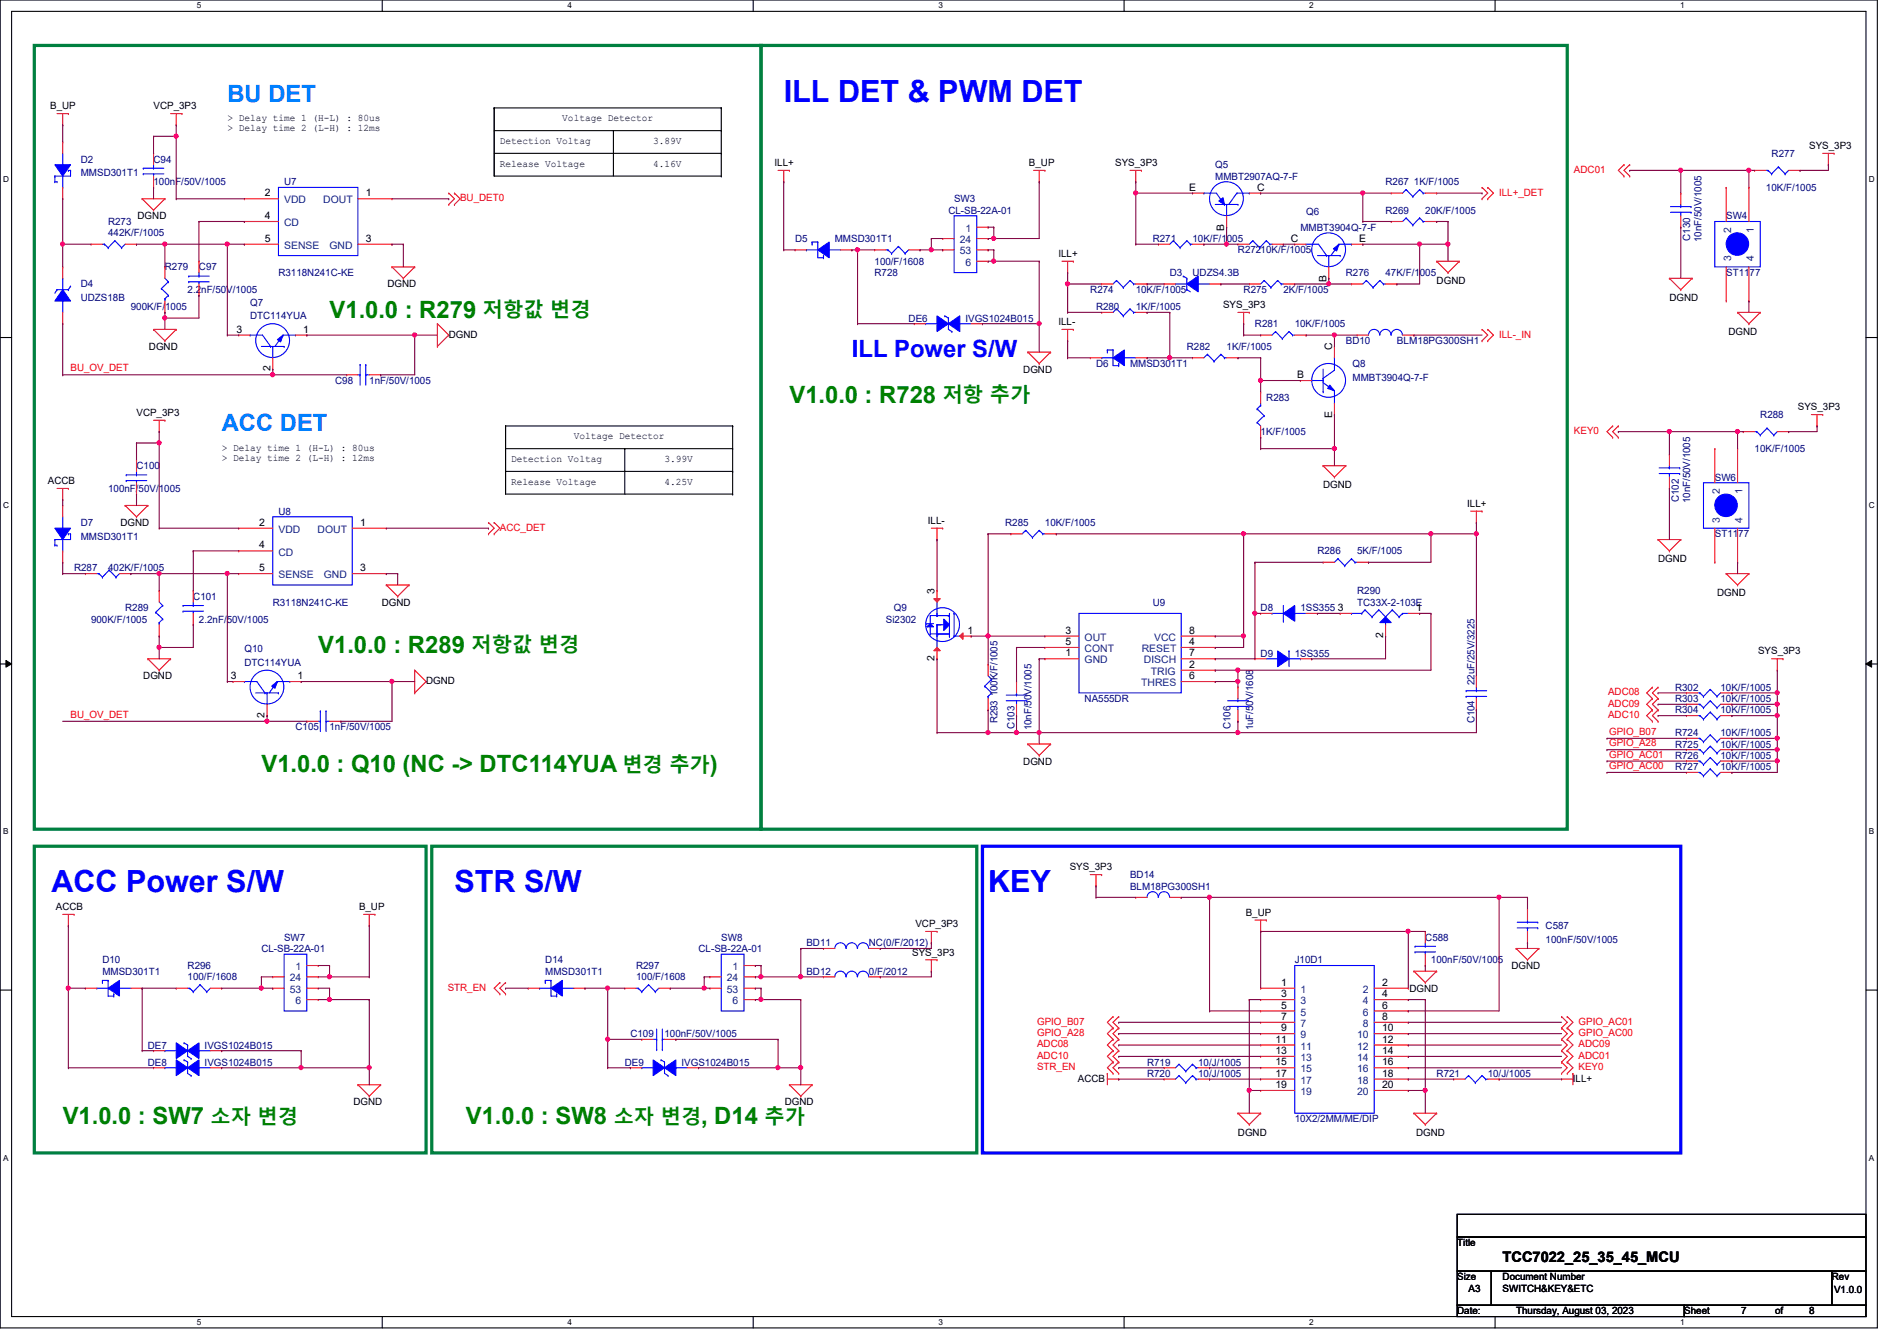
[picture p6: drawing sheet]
<svg xmlns="http://www.w3.org/2000/svg" width="297mm" height="210mm" viewBox="0 0 297 210" stroke-linecap="round" stroke-linejoin="round" font-family="sans-serif">
<defs><g id="words">
<g font-size="4.8" fill="#00f">
<text x="122.7" y="16">ILL DET &amp; PWM DET</text>
<text x="8" y="139.6">ACC Power S/W</text>
<text x="71.2" y="139.6">STR S/W</text>
<text x="154.7" y="139.6">KEY</text>
</g>
<g font-size="3.7" fill="#0080ff">
<text x="35.6" y="15.9">BU DET</text>
<text x="34.7" y="67.5">ACC DET</text>
</g>
<g font-size="3.7" fill="#008000">
<text x="51.6" y="49.7">V1.0.0 : R279</text>
<text x="123.6" y="63">V1.0.0 : R728</text>
<text x="49.8" y="102.2">V1.0.0 : R289</text>
<text x="40.9" y="120.8">V1.0.0 : Q10 (NC -&gt; DTC114YUA</text>
<text x="111.2" y="120.8">)</text>
<text x="9.8" y="175.9">V1.0.0 : SW7</text>
<text x="72.9" y="175.9">V1.0.0 : SW8</text>
<text x="109.8" y="175.9">, D14</text>
</g>
<text font-size="3.7" fill="#00f" x="133.4" y="55.9">ILL Power S/W</text>
<g font-size="3.2" fill="#008000">
<text x="75.6" y="49.7">저항값 변경</text>
<text x="147.6" y="63">저항 추가</text>
<text x="73.8" y="102.1">저항값 변경</text>
<text x="97.4" y="120.8">변경 추가</text>
<text x="33" y="175.9">소자 변경</text>
<text x="96.1" y="175.9">소자 변경</text>
<text x="119.7" y="175.9">추가</text>
</g>
<text font-size="2.3" x="235.3" y="197.5">TCC7022_25_35_45_MCU</text>
<g font-size="1.6">
<text x="7.9" y="17.1">B_UP</text>
<text x="24" y="17.1">VCP_3P3</text>
<text x="35.6" y="19">&gt; Delay time 1 (H-L) : 80us</text>
<text x="35.6" y="20.6">&gt; Delay time 2 (L-H) : 12ms</text>
<text x="78.3" y="22.6">Detection Voltag</text>
<text x="88.1" y="19">Voltage Detector</text>
<text x="102.3" y="22.6">3.89V</text>
<text x="283.3" y="23.3">SYS_3P3</text>
<text x="78.3" y="26.1">Release Voltage</text>
<text x="102.3" y="26.1">4.16V</text>
<text x="121.3" y="26">ILL+</text>
<text x="161.1" y="26">B_UP</text>
<text x="174.6" y="26">SYS_3P3</text>
<text x="186.2" y="29.8">E</text>
<text x="196.8" y="29.8">C</text>
<text x="21.5" y="34.3">DGND</text>
<text x="41.5" y="30.7">2</text>
<text x="41.5" y="34.3">4</text>
<text x="57.3" y="30.7">1</text>
<text x="41.5" y="37.8">5</text>
<text x="57.3" y="37.8">3</text>
<text x="165.7" y="40.2">ILL+</text>
<text x="191.7" y="36.1" transform="rotate(-90 191.7 36.1)">B</text>
<text x="202.1" y="37.8">C</text>
<text x="212.8" y="37.8">E</text>
<text x="60.7" y="45">DGND</text>
<text x="207.7" y="44.1" transform="rotate(-90 207.7 44.1)">B</text>
<text x="225" y="44.4">DGND</text>
<text x="261.4" y="47.1">DGND</text>
<text x="37" y="52.1">3</text>
<text x="47.5" y="52.1">1</text>
<text x="70.3" y="52.8">DGND</text>
<text x="165.7" y="50.9">ILL-</text>
<text x="191.5" y="48.2">SYS_3P3</text>
<text x="270.6" y="52.5">DGND</text>
<text x="23.3" y="54.8">DGND</text>
<text x="42.3" y="58.1" transform="rotate(-90 42.3 58.1)">2</text>
<text x="160.2" y="58.3">DGND</text>
<text x="203.1" y="59.2">B</text>
<text x="208.6" y="54.8" transform="rotate(-90 208.6 54.8)">C</text>
<text x="21.4" y="65.1">VCP_3P3</text>
<text x="208.6" y="65.4" transform="rotate(-90 208.6 65.4)">E</text>
<text x="281.5" y="64.2">SYS_3P3</text>
<text x="34.7" y="70.6">&gt; Delay time 1 (H-L) : 80us</text>
<text x="89.8" y="68.8">Voltage Detector</text>
<text x="7.5" y="75.8">ACCB</text>
<text x="34.7" y="72.1">&gt; Delay time 2 (L-H) : 12ms</text>
<text x="80" y="72.3">Detection Voltag</text>
<text x="80" y="75.9">Release Voltage</text>
<text x="104.1" y="75.9">4.25V</text>
<text x="104.1" y="72.3">3.99V</text>
<text x="207.2" y="76.5">DGND</text>
<text x="18.9" y="82.3">DGND</text>
<text x="40.6" y="82.3">2</text>
<text x="56.4" y="82.3">1</text>
<text x="145.3" y="82">ILL-</text>
<text x="229.7" y="79.3">ILL+</text>
<text x="40.6" y="85.9">4</text>
<text x="40.6" y="89.4">5</text>
<text x="56.4" y="89.4">3</text>
<text x="259.6" y="88">DGND</text>
<text x="59.8" y="94.8">DGND</text>
<text x="146.3" y="93" transform="rotate(-90 146.3 93)">3</text>
<text x="209.5" y="95.6">3</text>
<text x="221.7" y="95.6">1</text>
<text x="268.9" y="93.3">DGND</text>
<text x="151.5" y="99.2">1</text>
<text x="166.8" y="99.2">3</text>
<text x="166.8" y="101">5</text>
<text x="186.2" y="101">4</text>
<text x="186.2" y="99.2">8</text>
<text x="216.6" y="99.9" transform="rotate(-90 216.6 99.9)">2</text>
<text x="22.4" y="106.3">DGND</text>
<text x="36.1" y="106.3">3</text>
<text x="46.6" y="106.3">1</text>
<text x="66.7" y="107.1">DGND</text>
<text x="146.3" y="103.5" transform="rotate(-90 146.3 103.5)">2</text>
<text x="166.8" y="102.7">1</text>
<text x="186.2" y="104.5">2</text>
<text x="186.2" y="106.3">6</text>
<text x="186.2" y="102.7">7</text>
<text x="275.3" y="102.4">SYS_3P3</text>
<text x="41.4" y="112.4" transform="rotate(-90 41.4 112.4)">2</text>
<text x="160.2" y="119.7">DGND</text>
<text x="167.5" y="136.2">SYS_3P3</text>
<text x="8.8" y="142.5">ACCB</text>
<text x="56.2" y="142.5">B_UP</text>
<text x="195.1" y="143.3">B_UP</text>
<text x="142.8" y="149.6">SYS_3P3</text>
<text x="143.3" y="145.1">VCP_3P3</text>
<text x="200.6" y="154.3">1</text>
<text x="216.4" y="154.3">2</text>
<text x="220.7" y="155.2">DGND</text>
<text x="236.7" y="151.7">DGND</text>
<text x="200.6" y="156.1">3</text>
<text x="200.6" y="157.9">5</text>
<text x="200.6" y="159.6">7</text>
<text x="200.6" y="161.4">9</text>
<text x="216.4" y="156.1">4</text>
<text x="216.4" y="157.9">6</text>
<text x="216.4" y="159.6">8</text>
<text x="216.4" y="161.4">10</text>
<text x="199.7" y="163.2">11</text>
<text x="199.7" y="165">13</text>
<text x="199.7" y="166.8">15</text>
<text x="216.4" y="163.2">12</text>
<text x="216.4" y="165">14</text>
<text x="216.4" y="166.8">16</text>
<text x="55.3" y="173">DGND</text>
<text x="122.9" y="173">DGND</text>
<text x="168.8" y="169.3">ACCB</text>
<text x="199.7" y="168.5">17</text>
<text x="199.7" y="170.3">19</text>
<text x="216.4" y="168.5">18</text>
<text x="216.4" y="170.3">20</text>
<text x="246.3" y="169.3">ILL+</text>
<text x="193.8" y="177.8">DGND</text>
<text x="221.7" y="177.8">DGND</text>
<text x="228.2" y="195.1">Title</text>
<text x="228.2" y="200.4">Size</text>
<text x="230" y="202.2">A3</text>
<text x="235.3" y="200.4">Document Number</text>
<text x="235.3" y="202.2">SWITCH&amp;KEY&amp;ETC</text>
<text x="286.8" y="200.4">Rev</text>
<text x="287.2" y="202.4">V1.0.0</text>
<text x="228.2" y="205.7">Date:</text>
<text x="237.4" y="205.7">Thursday, August 03, 2023</text>
<text x="263.7" y="205.7">Sheet</text>
<text x="272.6" y="205.7">7</text>
<text x="278" y="205.7">of</text>
<text x="283.3" y="205.7">8</text>
</g>
<g font-size="1.6" fill="#000080">
<text x="12.7" y="25.4">D2</text>
<text x="12.7" y="27.6">MMSD301T1</text>
<text x="24" y="25.4">C94</text>
<text x="24" y="29">100nF/50V/1005</text>
<text x="44.5" y="29">U7</text>
<text x="190.3" y="26.3">Q5</text>
<text x="190.3" y="28.1">MMBT2907AQ-7-F</text>
<text x="217" y="29">R267 1K/F/1005</text>
<text x="276.5" y="29.9">10K/F/1005</text>
<text x="277.4" y="24.6">R277</text>
<text x="16.9" y="35.2">R273</text>
<text x="148.5" y="33.4">CL-SB-22A-01</text>
<text x="149.4" y="31.7">SW3</text>
<text x="204.5" y="33.6">Q6</text>
<text x="217" y="33.4">R269</text>
<text x="223.2" y="33.4">20K/F/1005</text>
<text x="270.3" y="34.3">SW4</text>
<text x="16.9" y="37">442K/F/1005</text>
<text x="124.5" y="37.9">D5</text>
<text x="130.7" y="37.9">MMSD301T1</text>
<text x="136.9" y="41.4">100/F/1608</text>
<text x="180.5" y="37.9">R271</text>
<text x="186.7" y="37.9">10K/F/1005</text>
<text x="193.8" y="39.7">R27210K/F/1005</text>
<text x="203.6" y="36.1">MMBT3904Q-7-F</text>
<text x="264.7" y="37.7" transform="rotate(-90 264.7 37.7)">C130</text>
<text x="266.4" y="37.9" transform="rotate(-90 266.4 37.9)">10nF/50V/1005</text>
<text x="12.7" y="45">D4</text>
<text x="12.7" y="47.1">UDZS18B</text>
<text x="25.8" y="42.3">R279</text>
<text x="29.4" y="45.9">2.2nF/50V/1005</text>
<text x="31.2" y="42.3">C97</text>
<text x="39.2" y="47.8">Q7</text>
<text x="43.6" y="43.2">R3118N241C-KE</text>
<text x="136.9" y="43.2">R728</text>
<text x="170.7" y="45.9">R274</text>
<text x="177.8" y="45.9">10K/F/1005</text>
<text x="183.2" y="43.2">D3</text>
<text x="186.7" y="43.2">UDZS4.3B</text>
<text x="194.7" y="45.9">R275</text>
<text x="201" y="45.9">2K/F/1005</text>
<text x="210.7" y="43.2">R276</text>
<text x="217" y="43.2">47K/F/1005</text>
<text x="270.3" y="43.2">ST1177</text>
<text x="20.5" y="48.6">900K/F/1005</text>
<text x="39.2" y="50">DTC114YUA</text>
<text x="142.3" y="50.3">DE6</text>
<text x="151.2" y="50.3">IVGS1024B015</text>
<text x="171.6" y="48.6">R280</text>
<text x="177.8" y="48.6">1K/F/1005</text>
<text x="196.5" y="51.2">R281</text>
<text x="202.7" y="51.2">10K/F/1005</text>
<text x="210.7" y="53.9">BD10</text>
<text x="218.7" y="53.9">BLM18PG300SH1</text>
<text x="171.6" y="57.4">D6</text>
<text x="176.9" y="57.4">MMSD301T1</text>
<text x="185.8" y="54.8">R282</text>
<text x="192.1" y="54.8">1K/F/1005</text>
<text x="211.8" y="57.4">Q8</text>
<text x="211.8" y="59.6">MMBT3904Q-7-F</text>
<text x="52.5" y="60.1">C98</text>
<text x="57.8" y="60.1">1nF/50V/1005</text>
<text x="198.3" y="62.8">R283</text>
<text x="275.6" y="65.4">R288</text>
<text x="197.4" y="68.1">1K/F/1005</text>
<text x="274.7" y="70.8">10K/F/1005</text>
<text x="16.9" y="77">100nF/50V/1005</text>
<text x="21.4" y="73.4">C100</text>
<text x="268.5" y="75.2">SW6</text>
<text x="12.7" y="82.3">D7</text>
<text x="43.6" y="80.6">U8</text>
<text x="157.4" y="82.3">R285</text>
<text x="163.6" y="82.3">10K/F/1005</text>
<text x="262.9" y="78.6" transform="rotate(-90 262.9 78.6)">C102</text>
<text x="264.7" y="78.8" transform="rotate(-90 264.7 78.8)">10nF/50V/1005</text>
<text x="11.6" y="89.5">R287</text>
<text x="12.7" y="84.5">MMSD301T1</text>
<text x="16.9" y="89.5">402K/F/1005</text>
<text x="206.3" y="86.8">R286</text>
<text x="212.5" y="86.8">5K/F/1005</text>
<text x="268.5" y="84.1">ST1177</text>
<text x="19.6" y="95.7">R289</text>
<text x="30.3" y="93.9">C101</text>
<text x="42.7" y="94.8">R3118N241C-KE</text>
<text x="140" y="95.7">Q9</text>
<text x="180.5" y="94.8">U9</text>
<text x="197.4" y="95.7">D8</text>
<text x="203.6" y="95.7">1SS355</text>
<text x="212.5" y="93">R290</text>
<text x="212.5" y="94.8">TC33X-2-103E</text>
<text x="14.3" y="97.5">900K/F/1005</text>
<text x="31.2" y="97.5">2.2nF/50V/1005</text>
<text x="138.7" y="97.5">Si2302</text>
<text x="38.3" y="102.1">Q10</text>
<text x="38.3" y="104.2">DTC114YUA</text>
<text x="197.4" y="102.8">D9</text>
<text x="202.7" y="102.8">1SS355</text>
<text x="230.9" y="107.2" transform="rotate(-90 230.9 107.2)">22uF/25V/3225</text>
<text x="156.2" y="113.2" transform="rotate(-90 156.2 113.2)">R293 100K/F/1005</text>
<text x="169.8" y="109.9">NA555DR</text>
<text x="230.9" y="113.2" transform="rotate(-90 230.9 113.2)">C104</text>
<text x="262.3" y="108.1">R302</text>
<text x="262.3" y="109.9">R303</text>
<text x="262.3" y="111.7">R304</text>
<text x="269.4" y="108.1">10K/F/1005</text>
<text x="269.4" y="109.9">10K/F/1005</text>
<text x="269.4" y="111.7">10K/F/1005</text>
<text x="46.3" y="114.3">C105</text>
<text x="51.6" y="114.3">1nF/50V/1005</text>
<text x="158.9" y="114.1" transform="rotate(-90 158.9 114.1)">C103</text>
<text x="161.5" y="114.3" transform="rotate(-90 161.5 114.3)">10nF/50V/1005</text>
<text x="192.7" y="114.1" transform="rotate(-90 192.7 114.1)">C106</text>
<text x="196.2" y="114.3" transform="rotate(-90 196.2 114.3)">1uF/50V/1608</text>
<text x="262.3" y="115.2">R724</text>
<text x="262.3" y="117">R725</text>
<text x="262.3" y="118.8">R726</text>
<text x="269.4" y="115.2">10K/F/1005</text>
<text x="269.4" y="117">10K/F/1005</text>
<text x="269.4" y="118.8">10K/F/1005</text>
<text x="262.3" y="120.6">R727</text>
<text x="269.4" y="120.6">10K/F/1005</text>
<text x="177" y="137.5">BD14</text>
<text x="177" y="139.2">BLM18PG300SH1</text>
<text x="40.9" y="149">CL-SB-22A-01</text>
<text x="44.5" y="147.2">SW7</text>
<text x="109.4" y="149">CL-SB-22A-01</text>
<text x="112.9" y="147.2">SW8</text>
<text x="126.3" y="148.1">BD11</text>
<text x="136.1" y="148.1">NC(0/F/2012)</text>
<text x="223.2" y="147.2">C588</text>
<text x="242" y="145.5">C587</text>
<text x="242" y="147.6">100nF/50V/1005</text>
<text x="16" y="150.8">D10</text>
<text x="16" y="152.6">MMSD301T1</text>
<text x="29.4" y="151.7">R296</text>
<text x="29.4" y="153.5">100/F/1608</text>
<text x="85.4" y="150.8">D14</text>
<text x="85.4" y="152.6">MMSD301T1</text>
<text x="99.6" y="151.7">R297</text>
<text x="99.6" y="153.5">100/F/1608</text>
<text x="126.3" y="152.6">BD12</text>
<text x="136.1" y="152.6">0/F/2012</text>
<text x="202.7" y="150.8">J10D1</text>
<text x="224.1" y="150.8">100nF/50V/1005</text>
<text x="23.2" y="164.1">DE7</text>
<text x="23.2" y="166.8">DE8</text>
<text x="32" y="164.1">IVGS1024B015</text>
<text x="32" y="166.8">IVGS1024B015</text>
<text x="97.8" y="166.8">DE9</text>
<text x="98.7" y="162.3">C109</text>
<text x="104.1" y="162.3">100nF/50V/1005</text>
<text x="106.7" y="166.8">IVGS1024B015</text>
<text x="179.6" y="166.8">R719</text>
<text x="187.6" y="166.8">10/J/1005</text>
<text x="179.6" y="168.6">R720</text>
<text x="187.6" y="168.6">10/J/1005</text>
<text x="225" y="168.6">R721</text>
<text x="233" y="168.6">10/J/1005</text>
<text x="202.7" y="175.7">10X2/2MM/ME/DIP</text>
</g>
<g font-size="1.6" fill="#f00">
<text x="246.5" y="27.1">ADC01</text>
<text x="72" y="31.5">BU_DET0</text>
<text x="234.7" y="30.6">ILL+_DET</text>
<text x="234.7" y="52.8">ILL-_IN</text>
<text x="11" y="58.1">BU_OV_DET</text>
<text x="246.5" y="67.9">KEY0</text>
<text x="78.3" y="83.1">ACC_DET</text>
<text x="11" y="112.4">BU_OV_DET</text>
<text x="251.8" y="108.8">ADC08</text>
<text x="251.8" y="110.6">ADC09</text>
<text x="251.8" y="112.4">ADC10</text>
<text x="252" y="115">GPIO_B07</text>
<text x="252" y="116.8">GPIO_A28</text>
<text x="252" y="118.6">GPIO_AC01</text>
<text x="252" y="120.4">GPIO_AC00</text>
<text x="70.1" y="155.1">STR_EN</text>
<text x="162.4" y="160.4">GPIO_B07</text>
<text x="247.2" y="160.4">GPIO_AC01</text>
<text x="162.4" y="162.2">GPIO_A28</text>
<text x="162.4" y="164">ADC08</text>
<text x="162.4" y="165.7">ADC10</text>
<text x="162.4" y="167.5">STR_EN</text>
<text x="247.2" y="162.2">GPIO_AC00</text>
<text x="247.2" y="164">ADC09</text>
<text x="247.2" y="165.7">ADC01</text>
<text x="247.2" y="167.5">KEY0</text>
</g>
<g font-size="1.6" fill="#004080">
<text x="44.5" y="31.8">VDD</text>
<text x="44.5" y="35.4">CD</text>
<text x="50.6" y="31.8">DOUT</text>
<text x="44.5" y="38.9">SENSE</text>
<text x="51.6" y="38.9">GND</text>
<text x="150.3" y="38.1">24</text>
<text x="150.3" y="39.8">53</text>
<text x="151.2" y="36.3">1</text>
<text x="151.2" y="41.6">6</text>
<text x="271.1" y="40.9" transform="rotate(-90 271.1 40.9)">3</text>
<text x="271.1" y="36.4" transform="rotate(-90 271.1 36.4)">2</text>
<text x="274.6" y="40.9" transform="rotate(-90 274.6 40.9)">4</text>
<text x="274.6" y="36.4" transform="rotate(-90 274.6 36.4)">1</text>
<text x="269.3" y="77.3" transform="rotate(-90 269.3 77.3)">2</text>
<text x="272.8" y="77.3" transform="rotate(-90 272.8 77.3)">1</text>
<text x="43.6" y="83.4">VDD</text>
<text x="49.7" y="83.4">DOUT</text>
<text x="269.3" y="81.8" transform="rotate(-90 269.3 81.8)">3</text>
<text x="272.8" y="81.8" transform="rotate(-90 272.8 81.8)">4</text>
<text x="43.6" y="87">CD</text>
<text x="43.6" y="90.5">SENSE</text>
<text x="50.7" y="90.5">GND</text>
<text x="169.8" y="100.3">OUT</text>
<text x="180.7" y="100.3">VCC</text>
<text x="169.8" y="103.8">GND</text>
<text x="169.8" y="102.1">CONT</text>
<text x="178.7" y="107.4">THRES</text>
<text x="178.8" y="102.1">RESET</text>
<text x="179.1" y="103.8">DISCH</text>
<text x="180.2" y="105.6">TRIG</text>
<text x="45.4" y="153.6">24</text>
<text x="45.4" y="155.4">53</text>
<text x="46.3" y="151.8">1</text>
<text x="113.8" y="153.6">24</text>
<text x="113.8" y="155.4">53</text>
<text x="114.7" y="151.8">1</text>
<text x="203.6" y="155.4">1</text>
<text x="213.4" y="155.4">2</text>
<text x="46.3" y="157.2">6</text>
<text x="114.7" y="157.2">6</text>
<text x="203.6" y="157.2">3</text>
<text x="203.6" y="159">5</text>
<text x="203.6" y="160.7">7</text>
<text x="213.4" y="157.2">4</text>
<text x="213.4" y="159">6</text>
<text x="213.4" y="160.7">8</text>
<text x="203.6" y="162.5">9</text>
<text x="203.6" y="164.3">11</text>
<text x="203.6" y="166.1">13</text>
<text x="203.6" y="167.9">15</text>
<text x="212.5" y="162.5">10</text>
<text x="212.5" y="164.3">12</text>
<text x="212.5" y="166.1">14</text>
<text x="212.5" y="167.9">16</text>
<text x="203.6" y="169.6">17</text>
<text x="203.6" y="171.4">19</text>
<text x="212.5" y="169.6">18</text>
<text x="212.5" y="171.4">20</text>
</g>
<g font-size="1.3">
<text x="30.8" y="1.3">5</text>
<text x="88.9" y="1.3">4</text>
<text x="146.9" y="1.3">3</text>
<text x="205" y="1.3">2</text>
<text x="263.1" y="1.3">1</text>
<text x=".5" y="28.4">D</text>
<text x="292.6" y="28.4">D</text>
<text x=".5" y="79.5">C</text>
<text x="292.6" y="79.5">C</text>
<text x=".5" y="130.6">B</text>
<text x="292.6" y="130.6">B</text>
<text x=".5" y="181.7">A</text>
<text x="292.6" y="181.7">A</text>
<text x="30.8" y="207.4">5</text>
<text x="88.9" y="207.4">4</text>
<text x="146.9" y="207.4">3</text>
<text x="205" y="207.4">2</text>
<text x="263.1" y="207.4">1</text>
</g>
</g></defs>
<path d="M0 0h294v207.9h-294zM1.8 1.8h290.4v204.3h-290.4z" fill="none" stroke="#000" stroke-width=".17"/>
<g fill="#fff">
<path d="M30.8 .2h.7v1.4h-.7z"/>
<path d="M30.8 206.2h.7v1.4h-.7z"/>
</g>
<path d="M59.9 0v1.8M59.9 206.1v1.8" fill="none" stroke="#000" stroke-width=".17"/>
<g fill="#fff">
<path d="M88.9 .2h.6v1.4h-.6z"/>
<path d="M88.9 206.2h.6v1.4h-.6z"/>
</g>
<path d="M117.9 0v1.8M117.9 206.1v1.8" fill="none" stroke="#000" stroke-width=".17"/>
<g fill="#fff">
<path d="M146.9 .2h.7v1.4h-.7z"/>
<path d="M146.9 206.2h.7v1.4h-.7z"/>
</g>
<path d="M176 0v1.8M176 206.1v1.8" fill="none" stroke="#000" stroke-width=".17"/>
<g fill="#fff">
<path d="M205 .2h.7v1.4h-.7z"/>
<path d="M205 206.2h.7v1.4h-.7z"/>
</g>
<path d="M234.1 0v1.8M234.1 206.1v1.8" fill="none" stroke="#000" stroke-width=".17"/>
<g fill="#fff">
<path d="M263.1 .2h.7v1.4h-.7z"/>
<path d="M263.1 206.2h.7v1.4h-.7z"/>
<path d="M.5 27.3h.9v1.4h-.9z"/>
<path d="M292.6 27.3h.9v1.4h-.9z"/>
<path d="M.5 78.4h.9v1.4h-.9z"/>
<path d="M292.6 78.4h.9v1.4h-.9z"/>
</g>
<path d="M0 52.8h1.8M292.2 52.8h1.8" fill="none" stroke="#000" stroke-width=".17"/>
<g fill="#fff">
<path d="M.5 129.5h.8v1.4h-.8z"/>
<path d="M292.6 129.5h.9v1.4h-.9z"/>
</g>
<path d="M0 103.9h1.8M292.2 103.9h1.8" fill="none" stroke="#000" stroke-width=".17"/>
<path d="M.9 103.4l.9 .5-.9 .5zM292.2 103.9l.9-.5v1z" fill="#000"/>
<path d="M.9 103.4l.9 .5-.9 .5zM292.2 103.9l.9-.5v1z" fill="none" stroke="#000" stroke-width=".16"/>
<g fill="#fff">
<path d="M.5 180.5h.8v1.4h-.8z"/>
<path d="M292.6 180.5h.9v1.4h-.9z"/>
</g>
<g fill="none" stroke="#000" stroke-width=".17">
<path d="M77.4 16.9h.1M77.4 16.9v10.7h35.5M77.4 16.9h35.5M112.9 16.9h.1M112.9 16.9v10.7M77.4 20.4h35.5M77.4 24h35.5M96.1 20.4h.1M96.1 20.4v7.2M112.9 20.4h.1M112.9 24h.1M112.9 27.6h.1"/>
<path d="M79.2 66.7h.1M79.2 66.7v10.6h35.5M79.2 66.7h35.5M79.2 70.2h35.5M79.2 73.8h35.5M97.8 70.2h.1M97.8 70.2v7.1M114.7 66.7h.1M114.7 70.2h.1M114.7 73.8h.1M114.7 77.3h.1M114.7 66.7v10.6"/>
<path d="M0 155h1.8M292.2 155h1.8M228.2 190.1h64v3.5h-64zM228.2 193.6h64v5.4h-64zM228.2 199h5.3v5.3h-5.3zM233.5 199h53.3v5.3h-53.3zM286.8 199h5.4v5.3h-5.4zM228.2 204.3h35.5v1.8h-35.5zM263.7 204.3h28.5v1.8h-28.5z"/>
</g>
<path d="M5.4 7.1h113.8v122.7h-113.8zM119.2 7.1h126.2v122.7h-126.2zM5.4 132.5h61.3v48h-61.3zM67.6 132.5h85.3v48h-85.3z" fill="none" stroke="#008040" stroke-width=".51"/>
<path d="M153.8 132.5h109.4v48h-109.4z" fill="none" stroke="#00f" stroke-width=".51"/>
<g fill="none" stroke="#f00" stroke-width=".17">
<path d="M8.9 17.8h1.8M9.8 19.6h.1M9.8 17.8v1.8M10.7 17.8h.1M26.7 17.8h1.8M27.6 19.6h.1M27.6 17.8v1.8M28.5 17.8h.1M22.3 31.1h.1M22.3 31.1h3.5M22.3 31.1l1.7 1.8M24 32.9h.1"/>
<path d="M25.8 31.1h.1M25.8 31.1l-1.8 1.8M70.3 32h.1M70.3 30.2h.1M70.3 30.2l.9 .9-.9 .9M71.2 32h.1M71.2 30.2h.1M71.2 30.2l.8 .9-.8 .9M121.8 26.7h1.8M122.7 28.4h.1M122.7 26.7v1.7M123.6 26.7h.1"/>
<path d="M161.8 26.7h1.8M162.7 28.4h.1M162.7 26.7v1.7M163.6 26.7h.1M176.9 26.7h1.8M177.8 28.4h.1M177.8 26.7v1.7M178.7 26.7h.1M217.8 30.2h.1M217.8 30.2h1.8M223.2 30.2h1.8M225 30.2h.1"/>
<path d="M232.1 31.1h.1M232.1 29.3h.1M232.1 29.3l.9 .9-.9 .9M233 31.1h.1M233 29.3h.1M233 29.3l.8 .9-.8 .9M254.3 27.6h.1M254.3 25.8h.1M254.3 25.8l-.9 .9 .9 .9M255.2 27.6h.1M255.2 25.8h.1M255.2 25.8l-.9 .9 .9 .9"/>
<path d="M285.4 24h1.8M286.3 25.8h.1M286.3 24v1.8M287.2 24h.1M24 51.6h.1M24 51.6h3.6M24 51.6l1.8 1.7M25.8 53.3h.1M27.6 51.6h.1M27.6 51.6l-1.8 1.7M61.4 41.8h.1M61.4 41.8h3.5"/>
<path d="M61.4 41.8l1.8 1.8M63.2 43.6h.1M64.9 41.8h.1M64.9 41.8l-1.7 1.8M68.5 50.7h.1M68.5 54.2h.1M68.5 50.7v3.5M68.5 50.7l1.8 1.8M70.3 52.5h.1M70.3 52.5l-1.8 1.7M160.9 55.1h.1M160.9 55.1h3.6"/>
<path d="M160.9 55.1l1.8 1.8M162.7 56.9h.1M164.5 55.1h.1M164.5 55.1l-1.8 1.8M166.3 40.9h1.8M166.3 51.6h1.8M167.2 42.7h.1M167.2 53.3h.1M167.2 40.9v1.8M167.2 51.6v1.7M168.1 40.9h.1M168.1 51.6h.1"/>
<path d="M193.8 48.9h1.8M194.7 50.7h.1M194.7 48.9v1.8M195.6 48.9h.1M195.6 44.4h.1M195.6 44.4h1.8M201 44.4h1.7M202.7 44.4h.1M225 40.9h.1M225 40.9h3.5M225 40.9l1.7 1.8M226.7 42.7h.1"/>
<path d="M228.5 40.9h.1M228.5 40.9l-1.8 1.8M232.1 53.3h.1M232.1 51.6h.1M232.1 51.6l.9 .9-.9 .8M233 53.3h.1M233 51.6h.1M233 51.6l.8 .9-.8 .8M261.4 43.6h.1M261.4 43.6h3.6M261.4 43.6l1.8 1.7M263.2 45.3h.1"/>
<path d="M265 43.6h.1M265 43.6l-1.8 1.7M272.1 48.9h.1M272.1 48.9h3.5M272.1 48.9l1.8 1.8M273.9 50.7h.1M275.6 48.9h.1M275.6 48.9l-1.7 1.8M8.9 76.5h1.8M9.8 78.2h.1M9.8 76.5v1.7M10.7 76.5h.1"/>
<path d="M19.6 79.1h.1M19.6 79.1h3.6M19.6 79.1l1.8 1.8M23.2 79.1h.1M23.2 79.1l-1.8 1.8M24 65.8h1.8M24.9 67.6h.1M24.9 65.8v1.8M25.8 65.8h.1M207.2 72.9h.1M207.2 72.9h3.5M207.2 72.9l1.8 1.8"/>
<path d="M209 74.7h.1M210.7 72.9h.1M210.7 72.9l-1.7 1.8M252.5 68.5h.1M252.5 66.7h.1M252.5 66.7l-.9 .9 .9 .9M253.4 68.5h.1M253.4 66.7h.1M253.4 66.7l-.9 .9 .9 .9M283.6 64.9h1.8M284.5 66.7h.1M284.5 64.9v1.8"/>
<path d="M285.4 64.9h.1M21.4 80.9h.1M60.5 91.6h.1M60.5 91.6h3.5M60.5 91.6l1.8 1.7M62.3 93.3h.1M64 91.6h.1M64 91.6l-1.7 1.7M76.5 83.6h.1M76.5 81.8h.1M76.5 81.8l.9 .9-.9 .9M77.4 83.6h.1"/>
<path d="M77.4 81.8h.1M77.4 81.8l.9 .9-.9 .9M145.8 82.7h1.8M146.7 84.5h.1M146.7 82.7v1.8M147.6 82.7h.1M230.3 80h1.8M231.2 81.8h.1M231.2 80v1.8M232.1 80h.1M259.6 84.5h.1M259.6 84.5h3.6"/>
<path d="M259.6 84.5l1.8 1.7M261.4 86.2h.1M263.2 84.5h.1M263.2 84.5l-1.8 1.7M270.3 89.8h.1M270.3 89.8h3.6M270.3 89.8l1.8 1.8M272.1 91.6h.1M273.9 89.8h.1M273.9 89.8l-1.8 1.8M23.2 103.1h.1M23.2 103.1h3.5"/>
<path d="M23.2 103.1l1.7 1.8M24.9 104.9h.1M26.7 103.1h.1M26.7 103.1l-1.8 1.8M64.9 104.9h.1M64.9 108.5h.1M64.9 104.9v3.6M64.9 104.9l1.8 1.8M66.7 106.7h.1M66.7 106.7l-1.8 1.8M160.9 116.5h.1M160.9 116.5h3.6"/>
<path d="M160.9 116.5l1.8 1.7M162.7 118.2h.1M164.5 116.5h.1M164.5 116.5l-1.8 1.7M193.8 107.6h.1M193.8 112.9h.1M193.8 107.6v1.7M193.8 111.1v1.8M258.7 109.3h.1M258.7 107.6h.1M258.7 111.1h.1M258.7 112.9h.1"/>
<path d="M258.7 107.6l-.9 .9 .9 .8M258.7 109.3l-.9 .9 .9 .9M258.7 111.1l-.9 .9 .9 .9M259.6 109.3h.1M259.6 107.6h.1M259.6 111.1h.1M259.6 112.9h.1M259.6 107.6l-.9 .9 .9 .8M259.6 109.3l-.9 .9 .9 .9M259.6 111.1l-.9 .9 .9 .9M277.4 103.1h1.8M278.3 104.9h.1"/>
<path d="M278.3 103.1v1.8M279.2 103.1h.1M170.7 136.9h1.8M171.6 138.7h.1M171.6 136.9v1.8M172.5 136.9h.1M9.8 143.1h1.8M10.7 144.9h.1M10.7 143.1v1.8M11.6 143.1h.1M56.9 143.1h1.8M57.8 144.9h.1"/>
<path d="M57.8 143.1v1.8M58.7 143.1h.1M78.3 153.8h.1M78.3 155.6h.1M78.3 153.8l-.9 .9 .9 .9M79.2 153.8h.1M79.2 155.6h.1M79.2 153.8l-.9 .9 .9 .9M128.9 148.5h.1M128.9 148.5h1.8M136.1 148.5h1.7M137.8 148.5h.1"/>
<path d="M144.9 145.8h1.8M144.9 150.2h1.8M145.8 147.6h.1M145.8 152h.1M145.8 145.8v1.8M145.8 150.2v1.8M146.7 145.8h.1M146.7 150.2h.1M174.3 159.1h.1M174.3 159.1l-.9 .9 .9 .9M175.2 159.1h.1M175.2 159.1l-.9 .9 .9 .9"/>
<path d="M196.5 144h1.8M197.4 145.8h.1M197.4 144v1.8M198.3 144h.1M221.4 152h.1M221.4 152h3.6M221.4 152l1.8 1.8M223.2 153.8h.1M225 152h.1M225 152l-1.8 1.8M237.4 148.5h.1M237.4 148.5h3.6"/>
<path d="M237.4 148.5l1.8 1.7M239.2 150.2h.1M241 148.5h.1M241 148.5l-1.8 1.7M244.5 159.1h.1M244.5 159.1l.9 .9-.9 .9M245.4 159.1h.1M245.4 159.1l.9 .9-.9 .9M56 169.8h.1M56 169.8h3.6M56 169.8l1.8 1.8M57.8 171.6h.1"/>
<path d="M59.6 169.8h.1M59.6 169.8l-1.8 1.8M123.6 169.8h.1M123.6 169.8h3.6M123.6 169.8l1.8 1.8M125.4 171.6h.1M127.2 169.8h.1M127.2 169.8l-1.8 1.8M173.4 168h.1M173.4 168.9h1.8M173.4 168v1.8M174.3 160.9h.1"/>
<path d="M174.3 162.7h.1M174.3 164.5h.1M174.3 166.2h.1M174.3 168h.1M174.3 160.9l-.9 .9 .9 .9M174.3 162.7l-.9 .9 .9 .9M174.3 164.5l-.9 .9 .9 .8M174.3 166.2l-.9 .9 .9 .9M175.2 168.9h.1M175.2 160.9h.1M175.2 162.7h.1M175.2 164.5h.1"/>
<path d="M175.2 166.2h.1M175.2 168h.1M175.2 160.9l-.9 .9 .9 .9M175.2 162.7l-.9 .9 .9 .9M175.2 164.5l-.9 .9 .9 .8M175.2 166.2l-.9 .9 .9 .9M193.8 174.2h.1M193.8 174.2h3.6M193.8 174.2l1.8 1.8M195.6 176h.1M197.4 174.2h.1M197.4 174.2l-1.8 1.8"/>
<path d="M221.4 174.2h.1M221.4 174.2h3.6M221.4 174.2l1.8 1.8M223.2 176h.1M225 174.2h.1M225 174.2l-1.8 1.8M244.5 168.9h.1M244.5 160.9h.1M244.5 162.7h.1M244.5 164.5h.1M244.5 166.2h.1M244.5 168h.1"/>
<path d="M244.5 168.9h1.8M244.5 160.9l.9 .9-.9 .9M244.5 162.7l.9 .9-.9 .9M244.5 164.5l.9 .9-.9 .8M244.5 166.2l.9 .9-.9 .9M245.4 160.9h.1M245.4 162.7h.1M245.4 164.5h.1M245.4 166.2h.1M245.4 168h.1M245.4 160.9l.9 .9-.9 .9M245.4 162.7l.9 .9-.9 .9"/>
<path d="M245.4 164.5l.9 .9-.9 .8M245.4 166.2l.9 .9-.9 .9M246.3 168h.1M246.3 168v1.8"/>
</g>
<g fill="none" stroke="#00f" stroke-width=".17">
<path d="M220.2 29.7h.1M220.2 29.7l-.6 .5M220.2 29.7l1 1.1M221.2 30.8h.1M222.3 29.7h.1M222.3 29.7l-1.1 1.1M222.3 29.7l.5 .5M222.8 30.2h.1M222.8 30.2h.4M223.2 30.2h.1M197.9 43.9h.1M197.9 43.9l-.5 .5"/>
<path d="M197.9 43.9l1.1 1.1M199 45h.1M200.1 43.9h.1M200.1 43.9l-1.1 1.1M200.1 43.9l.5 .5M200.6 44.4h.1M200.6 44.4h.4M201 44.4h.1M192.2 110.6h3.2M192.2 109.7h3.2M193.8 109.7h.1M193.8 110.6h.1"/>
<path d="M193.8 109.3v.4M193.8 110.6v.5M195.4 110.6h.1M195.4 109.7h.1M130.7 148.5a.87 .87 0 0 1 .9-.9 .87 .87 0 0 1 .9 .9M132.5 148.5a.87 .87 0 0 1 .9-.9 .87 .87 0 0 1 .8 .9M134.3 148.5a.87 .87 0 0 1 .8-.9 .87 .87 0 0 1 .9 .9"/>
</g>
<circle cx="272" cy="38.2" r="1.76" fill="#00f"/>
<g fill="none" stroke="#00f" stroke-width=".17">
<path d="M16 38.2h.1M16 38.2h.4M16.4 38.2h.1M16.4 38.2l.5 .6M16.9 38.8h.1M18 37.7h.1M18 37.7l1 1.1M18 37.7l-1.1 1.1M19 38.8h.1M19.6 38.2l-.6 .6M149.4 33.8h3.5v8.9h-3.5zM268.5 34.7h7.1v7.1h-7.1z"/>
<path d="M56 58.7h.4M56.4 58.7h.1M56.4 57.1h.1M56.4 57.1v3.2M57.3 57.1h.1M57.3 58.7h.1M57.3 58.7h.5M57.3 57.1v3.2M213.9 43.9h.1M213.9 43.9l-.5 .5M213.9 43.9l1.1 1.1M215 45h.1"/>
<path d="M216.1 43.9h.1M216.1 43.9l-1.1 1.1M216.1 43.9l.5 .5M216.6 44.4h.1M216.6 44.4h.4M217 44.4h.1M274.7 67.6h.1M274.7 67.6h.4M275.1 67.6h.1M275.1 67.6l.5 .5M275.6 68.1h.1M276.7 67h.1"/>
<path d="M276.7 67l1 1.1M276.7 67l-1.1 1.1M277.7 68.1h.1M278.3 67.6l-.6 .5M24.4 95.8h.1M24.4 95.8l1.1 1.1M24.9 97.8h.1M24.9 97.5h.1M24.9 97.5v.3M24.9 94.2l.6 .6M25.5 94.8h.1M25.5 96.9h.1"/>
<path d="M25.5 94.8l-1.1 1M25.5 96.9l-.6 .6M168.9 96h16.1v12.5h-16.1zM265.8 108.5h.1M265.8 108.5h.4M266.2 108.5h.1M266.2 108.5l.5 .5M266.7 109h.1M267.8 107.9h.1M267.8 107.9l1.1 1.1M267.8 107.9l-1.1 1.1M268.9 109h.1"/>
<path d="M269.4 108.5l-.5 .5M44.5 149.4h3.5v8.8h-3.5zM112.9 149.4h3.6v8.8h-3.6zM202.7 151.1h12.5v23.1h-12.5zM237.6 145.2h3.2M237.6 144.4h3.2M239.2 144.4h.1M239.2 145.2h.1M239.2 144v.4M239.2 145.2v.6M240.8 145.2h.1M240.8 144.4h.1"/>
<path d="M100.5 167.1h.1M100.5 167.1h1.8M104.1 166.2h.1M104.1 166.2v1.8M105.8 167.1h.1M105.8 167.1h1.8M184.6 168.4h.1M184.6 168.4l-.5 .5M184.6 168.4l1.1 1.1M185.7 169.5h.1M186.7 168.4h.1M186.7 168.4l-1 1.1"/>
<path d="M186.7 168.4l.6 .5M187.3 168.9h.1M187.3 168.9h.3M187.6 168.9h.1M230 168.4h.1M230 168.4l-.6 .5M230 168.4l1 1.1M231 169.5h.1M232.1 168.4h.1M232.1 168.4l-1.1 1.1M232.1 168.4l.5 .5M232.6 168.9h.1"/>
<path d="M232.6 168.9h.4M233 168.9h.1"/>
<circle cx="272" cy="38.2" r="1.76"/>
</g>
<g fill="none" stroke="#f00" stroke-width=".17">
<path d="M14.3 38.2h.1M14.3 38.2h1.7M19.6 38.2h1.8M21.4 38.2h.1M147.6 37.3h.1M147.6 39.1h.1M147.6 37.3h1.8M147.6 39.1h1.8M152.9 37.3h1.8M152.9 35.6h1.8M152.9 39.1h1.8M154.7 35.6h.1"/>
<path d="M154.7 39.1h.1M154.7 37.3h.1M270.3 29.3h.1M270.3 29.3v5.4M273.9 29.3h.1M273.9 29.3v5.4M54.3 58.7h.1M54.3 58.7h1.7M57.8 58.7h1.8M59.6 58.7h.1M152.9 40.9h1.8M154.7 40.9h.1"/>
<path d="M211.6 44.4h.1M211.6 44.4h1.8M217 44.4h1.7M218.7 44.4h.1M270.3 47.1h.1M270.3 41.8v5.3M273.9 47.1h.1M273.9 41.8v5.3M273 67.6h.1M273 67.6h1.7M278.3 67.6h1.8M280.1 67.6h.1"/>
<path d="M24.9 92.5h.1M24.9 99.6h.1M24.9 92.5v1.7M24.9 97.8v1.8M163.6 99.6h.1M163.6 99.6h5.3M185 99.6h5.3M190.3 99.6h.1M163.6 103.1h.1M163.6 101.3h.1M163.6 103.1h5.3M163.6 101.3h5.3"/>
<path d="M185 103.1h5.3M185 104.9h5.3M185 101.3h5.3M185 106.7h5.3M190.3 104.9h.1M190.3 101.3h.1M190.3 106.7h.1M190.3 103.1h.1M264.1 108.5h.1M264.1 108.5h1.7M269.4 108.5h1.8M271.2 108.5h.1"/>
<path d="M42.7 152.9h.1M42.7 154.7h.1M42.7 154.7h1.8M42.7 152.9h1.8M48 154.7h1.8M48 156.5h1.8M48 152.9h1.8M48 151.1h1.8M49.8 151.1h.1M49.8 154.7h.1M49.8 152.9h.1M49.8 156.5h.1"/>
<path d="M111.2 152.9h.1M111.2 154.7h.1M111.2 154.7h1.7M111.2 152.9h1.7M116.5 154.7h1.8M116.5 156.5h1.8M116.5 152.9h1.8M116.5 151.1h1.8M118.3 151.1h.1M118.3 154.7h.1M118.3 152.9h.1M118.3 156.5h.1"/>
<path d="M197.4 154.7h.1M197.4 156.5h.1M197.4 158.2h.1M197.4 154.7h5.3M197.4 156.5h5.3M197.4 158.2h5.3M215.2 154.7h5.3M215.2 156.5h5.3M215.2 158.2h5.3M220.5 154.7h.1M220.5 156.5h.1M220.5 158.2h.1"/>
<path d="M239.2 142.2h.1M239.2 147.6h.1M239.2 142.2v1.8M239.2 145.8v1.8M182.3 168.9h.1M182.3 168.9h1.8M187.6 168.9h1.8M189.4 168.9h.1M197.4 160h.1M197.4 161.8h.1M197.4 163.6h.1M197.4 165.4h.1"/>
<path d="M197.4 167.1h.1M197.4 168.9h.1M197.4 170.7h.1M197.4 160h5.3M197.4 161.8h5.3M197.4 163.6h5.3M197.4 165.4h5.3M197.4 167.1h5.3M197.4 168.9h5.3M197.4 170.7h5.3M215.2 160h5.3M215.2 161.8h5.3"/>
<path d="M215.2 163.6h5.3M215.2 165.4h5.3M215.2 167.1h5.3M215.2 168.9h5.3M215.2 170.7h5.3M220.5 160h.1M220.5 161.8h.1M220.5 163.6h.1M220.5 165.4h.1M220.5 167.1h.1M220.5 168.9h.1M220.5 170.7h.1"/>
<path d="M227.6 168.9h.1M227.6 168.9h1.8M233 168.9h1.7M234.7 168.9h.1"/>
</g>
<path d="M104.1 167.1l1.7-1.2v2.5z" fill-rule="evenodd" fill="#00f"/>
<path d="M103.5 165.9h.1M103.5 165.9l.6 .3M104.1 167.1l1.7-1.2v2.5zM104.1 168l.5 .4M104.6 168.4h.1" fill="none" stroke="#00f" stroke-width=".17"/>
<path d="M102.3 165.9l1.8 1.2-1.8 1.3z" fill-rule="evenodd" fill="#00f"/>
<g fill="none" stroke="#00f" stroke-width=".17">
<path d="M183.7 37.7h.1M183.7 37.7l-.5 .5M183.7 37.7l1.1 1.1M184.8 38.8h.1M185.8 37.7h.1M185.8 37.7l-1 1.1M185.8 37.7l.6 .5M186.4 38.2h.1M186.4 38.2h.3M186.7 38.2h.1M172.5 56h.1M172.5 56h1.8"/>
<path d="M173.4 54.8h.1M173.4 55.1h.1M173.4 54.8h.9M173.4 54.8v.3M174.3 54.8h.1M174.3 54.8v2.4h.9M175.2 57.2h.1M175.2 56.9h.1M175.2 56.9v.3M176.1 56h.1M176.1 56h1.7M19.8 74.3h.1"/>
<path d="M19.8 75.2h.1M19.8 74.3h3.2M19.8 75.2h3.2M21.4 75.2h.1M21.4 74.3h.1M21.4 73.8v.5M21.4 75.2v.4M28.7 94.8h.1M28.7 95.7h.1M28.7 94.8h3.2M28.7 95.7h3.2M30.3 95.7h.1"/>
<path d="M30.3 94.8h.1M30.3 94.2v.6M30.3 95.7v.3M160.6 83h.1M160.6 83l-.5 .6M160.6 83l1.1 1.1M161.7 84.1h.1M162.7 83h.1M162.7 83l-1 1.1M162.7 83l.6 .6M163.3 83.6h.1M163.3 83.6h.3"/>
<path d="M163.6 83.6h.1M265.8 110.2h.1M265.8 110.2h.4M266.2 110.2h.1M266.2 110.2l.5 .6M266.7 110.8h.1M267.8 109.7h.1M267.8 109.7l1.1 1.1M267.8 109.7l-1.1 1.1M268.9 110.8h.1M269.4 110.2l-.5 .6M102.3 165.9l1.8 1.2-1.8 1.3z"/>
</g>
<g fill="none" stroke="#f00" stroke-width=".17">
<path d="M181.4 38.2h.1M181.4 38.2h1.8M186.7 38.2h1.8M188.5 38.2h.1M21.4 77.3h.1M21.4 72h.1M21.4 72v1.8M21.4 75.6v1.7M30.3 97.8h.1M30.3 92.5h.1M30.3 92.5v1.7M30.3 96v1.8"/>
<path d="M158.3 83.6h.1M158.3 83.6h1.8M163.6 83.6h1.8M165.4 83.6h.1M264.1 110.2h.1M264.1 110.2h1.7M269.4 110.2h1.8M271.2 110.2h.1M98.7 167.1h.1M98.7 167.1h1.8M107.6 167.1h1.8M109.4 167.1h.1"/>
</g>
<path d="M174.3 56l1.8-1.2v2.4z" fill-rule="evenodd" fill="#00f"/>
<g fill="none" stroke="#00f" stroke-width=".17">
<path d="M174.3 56l1.8-1.2v2.4zM196.8 66.1h.1M196.8 64h.1M196.8 66.1l.6 .6M196.8 64l1.1 1.1M197.4 63.1h.1M197.4 63.5h.1M197.4 63.1v.4M197.4 63.5l-.6 .5M197.9 65.1h.1M197.9 65.1l-1.1 1M84.5 154.7h.1"/>
<path d="M84.5 154.7h1.8M85.4 153.5h.1M85.4 153.8h.1M85.4 153.5h.9M85.4 153.5v.3M86.3 153.5h.1M86.3 153.5v2.4h.9M87.2 155.9h.1M87.2 155.6h.1M87.2 155.6v.3M88 154.7h.1M88 154.7h1.8"/>
</g>
<path d="M170.7 56h.1M170.7 56h1.8M177.8 56h1.8M179.6 56h.1M197.4 68.5h.1M197.4 61.3h.1M197.4 61.3v1.8M197.4 66.7v1.8" fill="none" stroke="#f00" stroke-width=".17"/>
<path d="M86.3 154.7l1.7-1.2v2.4z" fill-rule="evenodd" fill="#00f"/>
<g fill="none" stroke="#00f" stroke-width=".17">
<path d="M15.2 154.7h.1M15.2 154.7h1.7M16 153.5h.1M16 153.8h.1M16 153.5h.9M16 153.5v.3M16.9 153.5h.1M16.9 153.5v2.4h.9M17.8 155.9h.1M17.8 155.6h.1M17.8 155.6v.3M18.7 154.7h.1"/>
<path d="M18.7 154.7h1.8M86.3 154.7l1.7-1.2v2.4z"/>
</g>
<path d="M82.7 154.7h.1M82.7 154.7h1.8M89.8 154.7h1.8M91.6 154.7h.1" fill="none" stroke="#f00" stroke-width=".17"/>
<path d="M16.9 154.7l1.8-1.2v2.4z" fill-rule="evenodd" fill="#00f"/>
<g fill="none" stroke="#00f" stroke-width=".17">
<path d="M259.8 74.1h3.2M259.8 73.2h3.2M261.4 73.2h.1M261.4 74.1h.1M261.4 72.9v.3M261.4 74.1v.6M263 74.1h.1M263 73.2h.1M265.8 115.6h.1M265.8 115.6h.4M266.2 115.6h.1M266.2 115.6l.5 .5"/>
<path d="M266.7 116.1h.1M267.8 115h.1M267.8 115l1.1 1.1M267.8 115l-1.1 1.1M268.9 116.1h.1M269.4 115.6l-.5 .5M16.9 154.7l1.8-1.2v2.4zM25.8 164.5h.1M25.8 164.5h1.8M29.4 163.6h.1M29.4 163.6v1.8M31.2 164.5h.1"/>
<path d="M31.2 164.5h1.7"/>
</g>
<path d="M261.4 71.1h.1M261.4 76.5h.1M261.4 71.1v1.8M261.4 74.7v1.8M264.1 115.6h.1M264.1 115.6h1.7M269.4 115.6h1.8M271.2 115.6h.1M13.4 154.7h.1M13.4 154.7h1.8M20.5 154.7h1.8M22.3 154.7h.1" fill="none" stroke="#f00" stroke-width=".17"/>
<path d="M29.4 164.5l1.8-1.3v2.5z" fill-rule="evenodd" fill="#00f"/>
<path d="M28.8 163.2h.1M28.8 163.2l.6 .4M29.4 164.5l1.8-1.3v2.5zM29.4 165.4l.5 .3M29.9 165.7h.1" fill="none" stroke="#00f" stroke-width=".17"/>
<path d="M27.6 163.2l1.8 1.3-1.8 1.2z" fill-rule="evenodd" fill="#00f"/>
<g fill="none" stroke="#00f" stroke-width=".17">
<path d="M196.2 37.7h.1M196.2 37.7l-.6 .5M196.2 37.7l1 1.1M197.2 38.8h.1M198.3 37.7h.1M198.3 37.7l-1.1 1.1M198.3 37.7l.5 .5M198.8 38.2h.1M198.8 38.2h.4M199.2 38.2h.1M29.5 43.2h.1M29.5 44.1h.1"/>
<path d="M29.5 43.2h3.3M29.5 44.1h3.3M31.2 44.1h.1M31.2 43.2h.1M31.2 42.7v.5M31.2 44.1v.3M189.1 55.5h.1M189.1 55.5l-.6 .5M189.1 55.5l1 1.1M190.1 56.6h.1M191.2 55.5h.1M191.2 55.5l-1.1 1.1"/>
<path d="M191.2 55.5l.5 .5M191.7 56h.1M191.7 56h.4M192.1 56h.1M8.6 84.5h.1M8.6 85.3h.1M8.6 84.5v.8M8.6 85.3h.3M8.9 85.3h.1M9.8 82.7h.1M9.8 86.2h.1M9.8 80.9v1.8"/>
<path d="M9.8 84.5v1.7M10.7 83.6h.1M10.7 83.6h.3M11 83.6h.1M11 83.6v.9h-2.4M154.2 107.4h.1M154.2 107.4l1.1 1.1M154.7 109.3h.1M154.7 109h.1M154.7 109v.3M154.7 105.8l.6 .5M155.3 106.3h.1"/>
<path d="M155.3 108.5h.1M155.3 106.3l-1.1 1.1M155.3 108.5l-.6 .5M265.8 112h.1M265.8 112h.4M266.2 112h.1M266.2 112l.5 .6M266.7 112.6h.1M267.8 111.5h.1M267.8 111.5l1.1 1.1M267.8 111.5l-1.1 1.1M268.9 112.6h.1"/>
<path d="M269.4 112l-.5 .6M221.6 148.1h.1M221.6 149h.1M221.6 148.1h3.2M221.6 149h3.2M223.2 149h.1M223.2 148.1h.1M223.2 147.6v.5M223.2 149v.4M27.6 163.2l1.8 1.3-1.8 1.2zM102.3 162.7h.5M102.8 164.3h.1"/>
<path d="M102.8 162.7h.1M102.8 161.1v3.2M103.7 162.7h.1M103.7 164.3h.1M103.7 162.7h.4M103.7 161.1v3.2"/>
</g>
<g fill="none" stroke="#f00" stroke-width=".17">
<path d="M193.8 38.2h.1M193.8 38.2h1.8M199.2 38.2h1.8M201 38.2h.1M31.2 46.2h.1M31.2 40.9h.1M31.2 40.9v1.8M31.2 44.4v1.8M186.7 56h.1M186.7 56h1.8M192.1 56h1.7M193.8 56h.1"/>
<path d="M154.7 104h.1M154.7 111.1h.1M154.7 104v1.8M154.7 109.3v1.8M264.1 112h.1M264.1 112h1.7M269.4 112h1.8M271.2 112h.1M223.2 151.1h.1M223.2 145.8h.1M223.2 145.8v1.8M223.2 149.4v1.7"/>
<path d="M24 164.5h.1M24 164.5h1.8M32.9 164.5h1.8M34.7 164.5h.1M100.5 162.7h.1M100.5 162.7h1.8M104.1 162.7h1.7M105.8 162.7h.1"/>
</g>
<path d="M8.6 82.7h2.4l-1.2 1.8z" fill-rule="evenodd" fill="#00f"/>
<g fill="none" stroke="#00f" stroke-width=".17">
<path d="M8.9 45.3h.1M8.9 45.3l-.3 .6M8.9 45.3h1.8M9.8 47.1h.1M9.8 43.6h.1M9.8 43.6v1.7M9.8 47.1v1.8M10.7 45.3h.1M11 44.8h.1M11 44.8l-.3 .5M8.6 82.7h2.4l-1.2 1.8zM29.4 154.7h.1"/>
<path d="M29.4 154.7h.3M29.7 154.7h.1M29.7 154.7l.6 .5M30.3 155.2h.1M31.3 154.1h.1M31.3 154.1l1.1 1.1M31.3 154.1l-1 1.1M32.4 155.2h.1M32.9 154.7l-.5 .5"/>
</g>
<path d="M9.8 79.1h.1M9.8 79.1v1.8M9.8 88h.1M9.8 86.2v1.8M27.6 154.7h.1M27.6 154.7h1.8M32.9 154.7h1.8M34.7 154.7h.1" fill="none" stroke="#f00" stroke-width=".17"/>
<path d="M9.8 45.3l1.2 1.8h-2.4z" fill-rule="evenodd" fill="#00f"/>
<g fill="none" stroke="#00f" stroke-width=".17">
<path d="M204.5 38.2h.1M204.5 38.2h2l1.2 1.8M209.7 38.2h.1M209.7 38.2l-1.3 1.8M209.7 38.2h1.9M211.6 38.2h.1M9.8 45.3l1.2 1.8h-2.4zM206.3 40h3.5M207.7 40h.1M208.1 40h.1M208.1 40v1.8M209.8 40h.1"/>
<circle cx="208" cy="39.1" r="2.65"/>
</g>
<path d="M9.8 50.7h.1M9.8 41.8h.1M9.8 41.8v1.8M9.8 48.9v1.8" fill="none" stroke="#f00" stroke-width=".17"/>
<path d="M208.8 38.9l.9-.7-.4 1.1z" fill="#00f"/>
<g fill="none" stroke="#00f" stroke-width=".17">
<path d="M126.3 39.1h.1M126.3 39.1h1.8M127.2 37.9h.1M127.2 38.2h.1M127.2 37.9h.9M127.2 37.9v.3M128.1 37.9h.1M128.1 37.9v2.4h.8M129.8 39.1h.1M129.8 39.1h1.8M208.8 38.9l.9-.7-.4 1.1zM128.9 40.3h.1"/>
<path d="M128.9 40h.1M128.9 40v.3M265.8 117.3h.1M265.8 117.3h.4M266.2 117.3h.1M266.2 117.3l.5 .6M266.7 117.9h.1M267.8 116.8h.1M267.8 116.8l1.1 1.1M267.8 116.8l-1.1 1.1M268.9 117.9h.1M269.4 117.3l-.5 .6"/>
</g>
<path d="M202.7 38.2h.1M202.7 38.2h1.8M211.6 38.2h1.8M213.4 38.2h.1M208.1 43.6h.1M208.1 41.8v1.8M264.1 117.3h.1M264.1 117.3h1.7M269.4 117.3h1.8M271.2 117.3h.1" fill="none" stroke="#f00" stroke-width=".17"/>
<path d="M128.1 39.1l1.7-1.2v2.4z" fill-rule="evenodd" fill="#00f"/>
<path d="M128.1 39.1l1.7-1.2v2.4z" fill="none" stroke="#00f" stroke-width=".17"/>
<path d="M124.5 39.1h.1M124.5 39.1h1.8M131.6 39.1h1.8M133.4 39.1h.1" fill="none" stroke="#f00" stroke-width=".17"/>
<path d="M147.8 96.9l.9 .9-.9 .9z" fill="#00f"/>
<g fill="none" stroke="#00f" stroke-width=".17">
<path d="M146.7 96.4h.1M146.7 97.8h.1M146.7 99.6h.1M146.7 99.2h.1M146.7 94.2v2.2M146.7 97.8v3.5M146.7 96.4h2M146.7 97.8h1.1M146.7 99.2h2M146.9 99.2h.1M147.8 96.9l.9 .9-.9 .9zM148.5 96.4h.1"/>
<path d="M148.7 99.6h.1M148.7 96.4h.1M148.7 96v3.6M149.4 99.6h.1M149.4 96h.1M149.4 99.6h.9M149.4 96v3.6M146.7 101.3h.1"/>
</g>
<path d="M145.1 98.1l.6-.5 .5 .5z" fill="#00f"/>
<g fill="none" stroke="#00f" stroke-width=".17">
<path d="M145.1 98.1l.6-.5 .5 .5zM145.1 97.6h.1M145.1 97.6h1.1M145.7 99.2h.1M145.7 96.4h.1M145.7 99.2h1M145.7 96.4v1.2M145.7 98.1v1.1M145.7 96.4h1M146.7 96.4h.1"/>
<circle cx="147.6" cy="97.8" r="2.65"/>
</g>
<path d="M150.3 99.6l.5-.5v1z" fill="#f00"/>
<path d="M150.3 99.6l.5-.5v1zM150.3 99.6h1.8M152.1 99.6h.1" fill="none" stroke="#f00" stroke-width=".17"/>
<path d="M146.2 93.7h1l-.5 .5z" fill="#f00"/>
<path d="M146.2 93.7h1l-.5 .5zM146.7 92.5h.1M146.7 92.5v1.7" fill="none" stroke="#f00" stroke-width=".17"/>
<path d="M146.2 101.9l.5-.6 .5 .6z" fill="#f00"/>
<g fill="none" stroke="#f00" stroke-width=".17">
<path d="M37.4 82.7h.1M37.4 86.2h.1M37.4 89.8h.1M37.4 82.7h5.3M37.4 86.2h5.3M37.4 89.8h5.3M55.2 82.7h5.3M55.2 89.8h5.3M60.5 82.7h.1M60.5 89.8h.1M146.2 101.9l.5-.6 .5 .6zM146.7 103.1h.1"/>
<path d="M146.7 101.3v1.8M159.2 106.7h.1M159.2 112h.1M159.2 106.7v1.8M159.2 110.2v1.8M128.9 152.9h.1M128.9 152.9h1.8M136.1 152.9h1.7M137.8 152.9h.1"/>
</g>
<g fill="none" stroke="#00f" stroke-width=".17">
<path d="M8.6 27.6h.1M8.6 28.4h.1M8.6 27.6v.8M8.6 28.4h.3M8.9 28.4h.1M9.8 25.8h.1M9.8 29.3h.1M9.8 24v1.8M9.8 27.6v1.7M10.7 26.7h.1M10.7 26.7h.3M11 26.7h.1"/>
<path d="M11 26.7v.9h-2.4M42.7 80.9h12.5v10.7h-12.5zM157.6 109.7h3.2M157.6 108.8h3.2M159.2 108.8h.1M159.2 109.7h.1M159.2 108.5v.3M159.2 109.7v.5M160.8 109.7h.1M160.8 108.8h.1M130.7 152.9a.87 .87 0 0 1 .9-.9 .87 .87 0 0 1 .9 .9M132.5 152.9a.87 .87 0 0 1 .9-.9 .87 .87 0 0 1 .8 .9"/>
<path d="M134.3 152.9a.87 .87 0 0 1 .8-.9 .87 .87 0 0 1 .9 .9"/>
</g>
<path d="M8.6 25.8h2.4l-1.2 1.8z" fill-rule="evenodd" fill="#00f"/>
<g fill="none" stroke="#00f" stroke-width=".17">
<path d="M8.6 25.8h2.4l-1.2 1.8zM276.5 26.7h.1M276.5 26.7h.4M276.9 26.7h.1M276.9 26.7l.5 .5M277.4 27.2h.1M278.5 26.1h.1M278.5 26.1l1 1.1M278.5 26.1l-1.1 1.1M279.5 27.2h.1M280.1 26.7l-.6 .5M25.3 45.2h.1"/>
<path d="M25.3 45.2l1.1 1M25.8 47.1h.1M25.8 46.8h.1M25.8 46.8v.3M25.8 43.6l.6 .5M26.4 44.1h.1M26.4 46.2h.1M26.4 44.1l-1.1 1.1M26.4 46.2l-.6 .6M174.8 48.3h.1M174.8 48.3l-.5 .6M174.8 48.3l1.1 1.1"/>
<path d="M175.9 49.4h.1M176.9 48.3h.1M176.9 48.3l-1 1.1M176.9 48.3l.6 .6M177.5 48.9h.1M177.5 48.9h.3M177.8 48.9h.1M199.2 96h.1M199.2 96h1.8M201 97.2h.1M201 94.8v2.4M202.7 96h.1"/>
<path d="M202.7 96h1.8"/>
</g>
<g fill="none" stroke="#f00" stroke-width=".17">
<path d="M9.8 22.2h.1M9.8 31.1h.1M9.8 22.2v1.8M9.8 29.3v1.8M274.7 26.7h.1M274.7 26.7h1.8M280.1 26.7h1.8M281.9 26.7h.1M25.8 41.8h.1M25.8 48.9h.1M25.8 41.8v1.8M25.8 47.1v1.8"/>
<path d="M172.5 48.9h.1M172.5 48.9h1.8M177.8 48.9h1.8M179.6 48.9h.1"/>
</g>
<path d="M201 96l1.7-1.2v2.4z" fill-rule="evenodd" fill="#00f"/>
<g fill="none" stroke="#00f" stroke-width=".17">
<path d="M22.4 26.3h.1M22.4 27.2h.1M22.4 26.3h3.3M22.4 27.2h3.3M24 27.2h.1M24 26.3h.1M24 25.8v.5M24 27.2v.4M205.4 59.6h1.8M207.2 59.2h.1M207.2 59.6h.1M207.2 57.8v3.5"/>
<path d="M207.2 59.9l1.8 1.3M209 56h.1M209 56v2l-1.8 1.2M207.2 61.3h.1M209 61.2h.1M209 63.1h.1M209 61.2v1.9M201 96l1.7-1.2v2.4zM49.8 112.9h.4M50.2 112.9h.1M50.2 111.3h.1M50.2 111.3v3.2"/>
<path d="M51.1 111.3h.1M51.1 112.9h.1M51.1 112.9h.5M51.1 111.3v3.2M179.6 140.5a.87 .87 0 0 1 .9-.9 .87 .87 0 0 1 .9 .9M181.4 140.5a.87 .87 0 0 1 .9-.9 .87 .87 0 0 1 .8 .9"/>
<circle cx="208" cy="59.5" r="2.65"/>
</g>
<g fill="none" stroke="#f00" stroke-width=".17">
<path d="M24 29.3h.1M24 24h.1M24 24v1.8M24 27.6v1.7M197.4 96h.1M197.4 96h1.8M204.5 96h1.8M206.3 96h.1M48 112.9h.1M48 112.9h1.8M51.6 112.9h1.8M53.4 112.9h.1"/>
<path d="M177.8 140.5h.1M177.8 140.5h1.8M183.2 140.5h1.8M185 140.5h.1"/>
</g>
<path d="M208.2 60.3l.8 .9-1.1-.4z" fill="#00f"/>
<path d="M208.2 60.3l.8 .9-1.1-.4z" fill="none" stroke="#00f" stroke-width=".17"/>
<path d="M203.6 59.6h.1M203.6 59.6h1.8M209 54.2h.1M209 54.2v1.8M209 64.9h.1M209 63.1v1.8" fill="none" stroke="#f00" stroke-width=".17"/>
<path d="M216.1 97.5l.9-.9 .8 .9z" fill="#00f"/>
<g fill="none" stroke="#00f" stroke-width=".17">
<path d="M199.7 51.9h.1M199.7 51.9l-.5 .6M199.7 51.9l1.1 1.1M200.8 53h.1M201.8 51.9h.1M201.8 51.9l-1 1.1M201.8 51.9l.6 .6M202.4 52.5h.1M202.4 52.5h.3M202.7 52.5h.1M211.6 96h.1M211.6 96h1.6"/>
<path d="M213.2 96h.1M213.7 95.5h.1M213.7 95.5l1.1 1.1M213.7 95.5l-.5 .5M214.8 96.6h.1M215.9 95.5h.1M215.9 95.5l1.1 1.1M215.9 95.5l-1.1 1.1M216.1 97.5l.9-.9 .8 .9zM217 96.6h.1M217 97.8h.1M217 97.5v.3"/>
<path d="M218 95.5h.1M218 95.5l1.1 1.1M218 95.5l-1 1.1M219.1 96.6h.1M219.6 96h.1M219.6 96h.9M219.6 96l-.5 .6M40 108.5h3.6M40.2 106.7l1.3 1.8M41.5 108.5h.1M43.6 108.5h.1M265.8 119.1h.1"/>
<path d="M265.8 119.1h.4M266.2 119.1h.1M266.2 119.1l.5 .6M266.7 119.7h.1M267.8 118.6h.1M267.8 118.6l1.1 1.1M267.8 118.6l-1.1 1.1M268.9 119.7h.1M269.4 119.1l-.5 .6"/>
<circle cx="41.8" cy="107.5" r="2.65"/>
</g>
<g fill="none" stroke="#f00" stroke-width=".17">
<path d="M197.4 52.5h.1M197.4 52.5h1.8M202.7 52.5h1.8M204.5 52.5h.1M209.8 96h.1M209.8 96h1.8M217 99.6h.1M217 97.8v1.8M220.5 96h1.8M222.3 96h.1M264.1 119.1h.1M264.1 119.1h1.7"/>
<path d="M269.4 119.1h1.8M271.2 119.1h.1"/>
</g>
<path d="M42.5 107.4l.9-.7-.4 1z" fill="#00f"/>
<g fill="none" stroke="#00f" stroke-width=".17">
<path d="M220.2 34.1h.1M220.2 34.1l-.6 .6M220.2 34.1l1 1.1M221.2 35.2h.1M222.3 34.1h.1M222.3 34.1l-1.1 1.1M222.3 34.1l.5 .6M222.8 34.7h.1M222.8 34.7h.4M223.2 34.7h.1M144.9 50.7h.1M144.9 50.7h1.8"/>
<path d="M148.5 49.8h.1M148.5 49.8v1.8M150.3 50.7h.1M150.3 50.7h1.8M38.3 106.7h.1M38.3 106.7h1.9M41.8 108.5h.1M41.8 108.5v1.7M42.5 107.4l.9-.7-.4 1zM43.4 106.7h.1M43.4 106.7l-1.2 1.8M43.4 106.7h2"/>
<path d="M45.4 106.7h.1M229.6 108.1h.1M229.6 109h.1M229.6 108.1h3.2M229.6 109h3.2M231.2 109h.1M231.2 108.1h.1M231.2 107.6v.5M231.2 109v.3M265.8 120.9h.1M265.8 120.9h.4M266.2 120.9h.1"/>
<path d="M266.2 120.9l.5 .6M266.7 121.5h.1M267.8 120.4h.1M267.8 120.4l1.1 1.1M267.8 120.4l-1.1 1.1M268.9 121.5h.1M269.4 120.9l-.5 .6"/>
</g>
<g fill="none" stroke="#f00" stroke-width=".17">
<path d="M217.8 34.7h.1M217.8 34.7h1.8M223.2 34.7h1.8M225 34.7h.1M36.5 106.7h.1M36.5 106.7h1.8M41.8 112h.1M41.8 110.2v1.8M45.4 106.7h1.8M47.2 106.7h.1M231.2 111.1h.1M231.2 105.8h.1"/>
<path d="M231.2 105.8v1.8M231.2 109.3v1.8M264.1 120.9h.1M264.1 120.9h1.7M269.4 120.9h1.8M271.2 120.9h.1"/>
</g>
<path d="M148.5 50.7l1.8-1.3v2.5z" fill-rule="evenodd" fill="#00f"/>
<path d="M148 49.4h.1M148 49.4l.5 .4M148.5 50.7l1.8-1.3v2.5zM148.5 51.6l.6 .3M149.1 51.9h.1" fill="none" stroke="#00f" stroke-width=".17"/>
<path d="M146.7 49.4l1.8 1.3-1.8 1.2z" fill-rule="evenodd" fill="#00f"/>
<g fill="none" stroke="#00f" stroke-width=".17">
<path d="M138.7 39.1h.1M138.7 39.1h.4M139.1 39.1h.1M139.1 39.1l.5 .6M139.6 39.7h.1M140.7 38.6h.1M140.7 38.6l1 1.1M140.7 38.6l-1.1 1.1M141.7 39.7h.1M142.3 39.1l-.6 .6M146.7 49.4l1.8 1.3-1.8 1.2zM25.8 167.1h.1"/>
<path d="M25.8 167.1h1.8M29.4 166.2h.1M29.4 166.2v1.8M31.2 167.1h.1M31.2 167.1h1.7"/>
</g>
<path d="M136.9 39.1h.1M136.9 39.1h1.8M142.3 39.1h1.8M144.1 39.1h.1M143.2 50.7h.1M143.2 50.7h1.7M152.1 50.7h1.7M153.8 50.7h.1" fill="none" stroke="#f00" stroke-width=".17"/>
<path d="M29.4 167.1l1.8-1.2v2.5z" fill-rule="evenodd" fill="#00f"/>
<path d="M28.8 165.9h.1M28.8 165.9l.6 .3M29.4 167.1l1.8-1.2v2.5zM29.4 168l.5 .4M29.9 168.4h.1" fill="none" stroke="#00f" stroke-width=".17"/>
<path d="M27.6 165.9l1.8 1.2-1.8 1.3z" fill-rule="evenodd" fill="#00f"/>
<g fill="none" stroke="#00f" stroke-width=".17">
<path d="M43.6 29.3h12.4v10.7h-12.4zM40.9 54.2h3.6M41.1 52.5l1.3 1.7M42.4 54.2h.1M44.5 54.2h.1M174.8 43.9h.1M174.8 43.9l-.5 .5M174.8 43.9l1.1 1.1M175.9 45h.1M176.9 43.9h.1M176.9 43.9l-1 1.1M176.9 43.9l.6 .5"/>
<path d="M177.5 44.4h.1M177.5 44.4h.3M177.8 44.4h.1M214.3 52.5a.87 .87 0 0 1 .9-.9 .87 .87 0 0 1 .8 .9M216.1 52.5a.87 .87 0 0 1 .8-.9 .87 .87 0 0 1 .9 .9M217.8 52.5a.87 .87 0 0 1 .9-.9 .87 .87 0 0 1 .9 .9M27.6 165.9l1.8 1.2-1.8 1.3z"/>
<circle cx="42.7" cy="53.3" r="2.65"/>
</g>
<g fill="none" stroke="#f00" stroke-width=".17">
<path d="M38.3 31.1h.1M38.3 34.7h.1M38.3 38.2h.1M38.3 31.1h5.3M38.3 34.7h5.3M38.3 38.2h5.3M56 31.1h5.4M56 38.2h5.4M61.4 31.1h.1M61.4 38.2h.1M172.5 44.4h.1M172.5 44.4h1.8"/>
<path d="M177.8 44.4h1.8M179.6 44.4h.1M212.5 52.5h.1M212.5 52.5h1.8M219.6 52.5h1.8M221.4 52.5h.1M24 167.1h.1M24 167.1h1.8M32.9 167.1h1.8M34.7 167.1h.1"/>
</g>
<path d="M43.4 53.2l.9-.7-.4 1z" fill="#00f"/>
<path d="M39.2 52.5h.1M39.2 52.5h1.9M42.7 54.2h.1M42.7 54.2v1.8M43.4 53.2l.9-.7-.4 1zM44.3 52.5h.1M44.3 52.5l-1.3 1.7M44.3 52.5h2M46.3 52.5h.1" fill="none" stroke="#00f" stroke-width=".17"/>
<path d="M37.4 52.5h.1M37.4 52.5h1.8M42.7 57.8h.1M42.7 56v1.8M46.3 52.5h1.7M48 52.5h.1" fill="none" stroke="#f00" stroke-width=".17"/>
<circle cx="270.3" cy="79.1" r="1.76" fill="#00f"/>
<g fill="none" stroke="#00f" stroke-width=".17">
<path d="M188.5 30.2h.1M188.5 30.2h2l1.2 1.8M190.3 32h3.5M191.7 32h.1M192.1 32h.1M192.1 32v1.8M193.7 30.2h.1M193.7 30.2l-1.3 1.8M193.7 30.2h1.9M193.8 32h.1M195.6 30.2h.1M266.7 75.6h7.2v7.1h-7.2z"/>
<circle cx="192" cy="31.1" r="2.65"/>
<circle cx="270.3" cy="79.1" r="1.76"/>
</g>
<path d="M268.5 70.2h.1M268.5 70.2v5.4M272.1 70.2h.1M272.1 70.2v5.4M268.5 88h.1M268.5 82.7v5.3M272.1 88h.1M272.1 82.7v5.3" fill="none" stroke="#f00" stroke-width=".17"/>
<path d="M190.8 31.5l.7-.6 .2 1.1z" fill-rule="evenodd" fill="#00f"/>
<g fill="none" stroke="#00f" stroke-width=".17">
<path d="M190.8 31.5l.7-.6 .2 1.1zM184.1 44.4h.1M184.1 44.4h1.7M185.3 43.2h.1M185.3 43.2l.5 .4M185.8 45.3h.1M185.8 43.6h.1M185.8 45.3l.6 .4M185.8 43.6v1.7M187.6 44.4h.1M187.6 44.4h1.8M184.6 166.6h.1"/>
<path d="M184.6 166.6l-.5 .5M184.6 166.6l1.1 1.1M185.7 167.7h.1M186.7 166.6h.1M186.7 166.6l-1 1.1M186.7 166.6l.6 .5M187.3 167.1h.1M187.3 167.1h.3M187.6 167.1h.1"/>
</g>
<path d="M186.7 30.2h.1M186.7 30.2h1.8M192.1 35.6h.1M192.1 33.8v1.8M195.6 30.2h1.8M197.4 30.2h.1M182.3 167.1h.1M182.3 167.1h1.8M187.6 167.1h1.8M189.4 167.1h.1" fill="none" stroke="#f00" stroke-width=".17"/>
<path d="M185.8 44.4l1.8-1.2v2.5z" fill-rule="evenodd" fill="#00f"/>
<g fill="none" stroke="#00f" stroke-width=".17">
<path d="M261.6 33.2h3.2M261.6 32.3h3.2M263.2 32.3h.1M263.2 33.2h.1M263.2 32v.3M263.2 33.2v.6M264.8 33.2h.1M264.8 32.3h.1M185.8 44.4l1.8-1.2v2.5zM15.2 89.8h.1M15.2 89.8h.3M15.5 89.8h.1"/>
<path d="M15.5 89.8l.5 .5M16 90.3h.1M17.1 89.2h.1M17.1 89.2l1.1 1.1M17.1 89.2l-1.1 1.1M18.2 90.3h.1M18.7 89.8l-.5 .5M209.5 87.5h.1M209.5 87.5l-.5 .5M209.5 87.5l1.1 1.1M210.6 88.6h.1M211.6 87.5h.1"/>
<path d="M211.6 87.5l-1 1.1M211.6 87.5l.6 .5M212.2 88h.1M212.2 88h.3M212.5 88h.1M198.3 103.1h1.8M200.1 103.1h.1M201.8 101.9h.1M201.8 101.9v2.5M201.8 103.1h1.8M203.6 103.1h.1M99.6 154.7h.1"/>
<path d="M99.6 154.7h.3M99.9 154.7h.1M99.9 154.7l.6 .5M100.5 155.2h.1M101.6 154.1h.1M101.6 154.1l1 1.1M101.6 154.1l-1.1 1.1M102.6 155.2h.1M103.2 154.7l-.6 .5"/>
</g>
<g fill="none" stroke="#f00" stroke-width=".17">
<path d="M263.2 30.2h.1M263.2 35.6h.1M263.2 30.2v1.8M263.2 33.8v1.8M182.3 44.4h.1M182.3 44.4h1.8M189.4 44.4h1.8M191.2 44.4h.1M13.4 89.8h.1M13.4 89.8h1.8M18.7 89.8h1.8M20.5 89.8h.1"/>
<path d="M207.2 88h.1M207.2 88h1.8M212.5 88h1.8M214.3 88h.1M97.8 154.7h.1M97.8 154.7h1.8M103.2 154.7h1.7M104.9 154.7h.1"/>
</g>
<path d="M200.1 101.9l1.7 1.2-1.7 1.3z" fill-rule="evenodd" fill="#00f"/>
<path d="M200.1 101.9l1.7 1.2-1.7 1.3z" fill="none" stroke="#00f" stroke-width=".17"/>
<path d="M196.5 103.1h.1M196.5 103.1h1.8M203.6 103.1h1.8M205.4 103.1h.1" fill="none" stroke="#f00" stroke-width=".17"/>
<path d="M177.8 28.4h.1M177.8 30.2h.1M177.8 28.4v9.8M177.8 30.2h8.9" fill="none" stroke="#800040" stroke-width=".17"/>
<circle cx="177.8" cy="30.2" r=".32" fill="#f0f"/>
<circle cx="177.8" cy="30.2" r=".32" fill="none" stroke="#f0f" stroke-width=".17"/>
<path d="M197.4 30.2h.1M197.4 30.2h16" fill="none" stroke="#800040" stroke-width=".17"/>
<circle cx="213.4" cy="30.2" r=".32" fill="#f0f"/>
<circle cx="213.4" cy="30.2" r=".32" fill="none" stroke="#f0f" stroke-width=".17"/>
<g fill="none" stroke="#800040" stroke-width=".17">
<path d="M177.8 38.2h.1M177.8 38.2h3.6M188.5 38.2h.1M192.1 35.6h.1M192.1 35.6v2.6h-3.6M213.4 30.2h.1M213.4 34.7h.1M213.4 30.2v4.5M213.4 30.2h4.4M213.4 34.7h4.4M225 34.7h.1M225 30.2h7.1"/>
<path d="M225 34.7h1.7M226.7 34.7h.1M226.7 34.7v3.5M232.1 30.2h.1"/>
</g>
<circle cx="192" cy="38.2" r=".32" fill="#f0f"/>
<circle cx="192" cy="38.2" r=".32" fill="none" stroke="#f0f" stroke-width=".17"/>
<path d="M192.1 38.2h.1M192.1 38.2h1.7M201 38.2h.1M201 38.2h1.7M213.4 38.2h.1M213.4 38.2h8.9" fill="none" stroke="#800040" stroke-width=".17"/>
<circle cx="222.3" cy="38.2" r=".32" fill="#f0f"/>
<circle cx="222.3" cy="38.2" r=".32" fill="none" stroke="#f0f" stroke-width=".17"/>
<path d="M222.3 38.2h.1M222.3 38.2v6.2M222.3 38.2h4.4M226.7 38.2h.1M226.7 38.2v2.7" fill="none" stroke="#800040" stroke-width=".17"/>
<circle cx="226.7" cy="38.2" r=".32" fill="#f0f"/>
<circle cx="226.7" cy="38.2" r=".32" fill="none" stroke="#f0f" stroke-width=".17"/>
<path d="M167.2 42.7h.1M167.2 44.4h.1M167.2 42.7v6.2M167.2 44.4h5.3M208.1 43.6h.1M208.1 43.6v.8" fill="none" stroke="#800040" stroke-width=".17"/>
<circle cx="167.1" cy="44.4" r=".32" fill="#f0f"/>
<circle cx="167.1" cy="44.4" r=".32" fill="none" stroke="#f0f" stroke-width=".17"/>
<path d="M179.6 44.4h.1M179.6 44.4h2.7M191.2 44.4h.1M191.2 44.4h4.4M202.7 44.4h.1M202.7 44.4h5.4" fill="none" stroke="#800040" stroke-width=".17"/>
<circle cx="208" cy="44.4" r=".32" fill="#f0f"/>
<circle cx="208" cy="44.4" r=".32" fill="none" stroke="#f0f" stroke-width=".17"/>
<path d="M167.2 48.9h.1M167.2 48.9h5.3M179.6 48.9h.1M179.6 48.9h3.6M183.2 48.9h.1M183.2 48.9v7.1M208.1 44.4h.1M208.1 44.4h3.5M218.7 44.4h.1M218.7 44.4h3.6" fill="none" stroke="#800040" stroke-width=".17"/>
<circle cx="183.1" cy="56" r=".32" fill="#f0f"/>
<circle cx="183.1" cy="56" r=".32" fill="none" stroke="#f0f" stroke-width=".17"/>
<path d="M194.7 50.7h.1M194.7 52.5h.1M194.7 50.7v1.8M194.7 52.5h2.7M204.5 52.5h.1M204.5 52.5h4.5M209 52.5h.1M209 52.5v1.7" fill="none" stroke="#800040" stroke-width=".17"/>
<circle cx="208.9" cy="52.4" r=".32" fill="#f0f"/>
<circle cx="208.9" cy="52.4" r=".32" fill="none" stroke="#f0f" stroke-width=".17"/>
<g fill="none" stroke="#800040" stroke-width=".17">
<path d="M167.2 53.3h.1M167.2 56h.1M167.2 53.3v2.7M167.2 56h3.5M179.6 56h.1M179.6 56h7.1M183.2 56h.1M193.8 56h.1M193.8 56h3.6M197.4 56h.1M197.4 59.6h.1M197.4 56v3.6"/>
<path d="M197.4 59.6h6.2M209 52.5h.1M209 52.5h3.5M221.4 52.5h.1M221.4 52.5h10.7"/>
</g>
<circle cx="197.4" cy="59.5" r=".32" fill="#f0f"/>
<circle cx="197.4" cy="59.5" r=".32" fill="none" stroke="#f0f" stroke-width=".17"/>
<path d="M197.4 59.6h.1M197.4 59.6v1.7M197.4 68.5h.1M197.4 70.2h.1M197.4 68.5v1.7M209 64.9h.1M209 64.9v5.3h-11.6" fill="none" stroke="#800040" stroke-width=".17"/>
<circle cx="208.9" cy="70.2" r=".32" fill="#f0f"/>
<circle cx="208.9" cy="70.2" r=".32" fill="none" stroke="#f0f" stroke-width=".17"/>
<path d="M209 70.2h.1M209 70.2v2.7M154.7 83.6h.1M154.7 83.6v16M231.2 81.8h.1M231.2 81.8v1.8M10.7 144.9h.1M10.7 144.9v9.8M49.8 152.9h1.8M51.6 152.9h.1M57.8 144.9h.1M57.8 144.9v8" fill="none" stroke="#800040" stroke-width=".17"/>
<circle cx="154.7" cy="99.5" r=".32" fill="#f0f"/>
<circle cx="154.7" cy="99.5" r=".32" fill="none" stroke="#f0f" stroke-width=".17"/>
<path d="M154.7 83.6h.1M154.7 83.6h3.6M165.4 83.6h.1M165.4 83.6h58.7M194.7 83.6h.1" fill="none" stroke="#800040" stroke-width=".17"/>
<circle cx="224" cy="83.5" r=".32" fill="#f0f"/>
<circle cx="224" cy="83.5" r=".32" fill="none" stroke="#f0f" stroke-width=".17"/>
<circle cx="194.7" cy="83.5" r=".32" fill="#f0f"/>
<circle cx="194.7" cy="83.5" r=".32" fill="none" stroke="#f0f" stroke-width=".17"/>
<path d="M194.7 83.6h.1M194.7 83.6v16" fill="none" stroke="#800040" stroke-width=".17"/>
<circle cx="194.7" cy="99.5" r=".32" fill="#f0f"/>
<circle cx="194.7" cy="99.5" r=".32" fill="none" stroke="#f0f" stroke-width=".17"/>
<path d="M224.1 83.6h.1M224.1 83.6v4.4M224.1 83.6h7.1M231.2 83.6h.1M231.2 83.6v22.2" fill="none" stroke="#800040" stroke-width=".17"/>
<circle cx="231.2" cy="83.5" r=".32" fill="#f0f"/>
<circle cx="231.2" cy="83.5" r=".32" fill="none" stroke="#f0f" stroke-width=".17"/>
<path d="M146.7 84.5h.1M146.7 84.5v8M10.7 154.7h.1M10.7 154.7h2.7M22.3 154.7h.1M22.3 154.7v9.8M49.8 156.5h1.8M51.6 156.5h.1M57.8 156.5h.1M57.8 156.5v10.6" fill="none" stroke="#800040" stroke-width=".17"/>
<circle cx="57.8" cy="167.1" r=".32" fill="#f0f"/>
<circle cx="57.8" cy="167.1" r=".32" fill="none" stroke="#f0f" stroke-width=".17"/>
<path d="M196.5 88h.1M196.5 88h10.7M196.5 88v8" fill="none" stroke="#800040" stroke-width=".17"/>
<circle cx="196.5" cy="96" r=".32" fill="#f0f"/>
<circle cx="196.5" cy="96" r=".32" fill="none" stroke="#f0f" stroke-width=".17"/>
<g fill="none" stroke="#800040" stroke-width=".17">
<path d="M152.1 99.6h.1M152.1 99.6h11.5M154.7 99.6h.1M154.7 99.6v4.4M190.3 99.6h.1M190.3 99.6h4.4M194.7 99.6h.1M194.7 99.6v1.7h-4.4M196.5 96h.1M196.5 96v7.1M196.5 96h.9M206.3 96h.1"/>
<path d="M206.3 96h3.5M214.3 88h.1M214.3 88h9.8M217 99.6h.1M217 99.6v3.5M222.3 96h.1M222.3 96h1.8M224.1 96h.1M224.1 96v8.9M146.7 103.1h.1M146.7 103.1v11.6M159.2 101.3h.1"/>
<path d="M159.2 101.3v5.4M159.2 101.3h4.4M162.7 103.1h.1M162.7 103.1v11.6M190.3 101.3h.1M22.3 164.5h.1M22.3 164.5h1.7M34.7 164.5h.1M34.7 164.5h12.5"/>
</g>
<circle cx="162.7" cy="114.7" r=".32" fill="#f0f"/>
<circle cx="162.7" cy="114.7" r=".32" fill="none" stroke="#f0f" stroke-width=".17"/>
<path d="M162.7 103.1h.1M162.7 103.1h.9M190.3 103.1h.1M190.3 104.9h.1M190.3 103.1h6.2M190.3 104.9h3.5M193.8 104.9h.1M193.8 104.9v1.8M205.4 103.1h.1M205.4 103.1h11.6" fill="none" stroke="#800040" stroke-width=".17"/>
<circle cx="193.8" cy="106.7" r=".32" fill="#f0f"/>
<circle cx="193.8" cy="106.7" r=".32" fill="none" stroke="#f0f" stroke-width=".17"/>
<circle cx="193.8" cy="104.9" r=".32" fill="#f0f"/>
<circle cx="193.8" cy="104.9" r=".32" fill="none" stroke="#f0f" stroke-width=".17"/>
<g fill="none" stroke="#800040" stroke-width=".17">
<path d="M146.7 114.7h.1M154.7 111.1h.1M154.7 111.1v3.6h-8M159.2 112h.1M159.2 112v2.7M190.3 106.7h.1M190.3 106.7h3.5M193.8 104.9h.1M193.8 106.7h.1M193.8 112.9h.1M193.8 104.9h30.3M193.8 106.7v.9"/>
<path d="M193.8 112.9v1.8M231.2 111.1h.1M231.2 111.1v3.6"/>
</g>
<circle cx="154.7" cy="114.7" r=".32" fill="#f0f"/>
<circle cx="154.7" cy="114.7" r=".32" fill="none" stroke="#f0f" stroke-width=".17"/>
<path d="M154.7 114.7h.1M154.7 114.7h8M159.2 114.7h.1" fill="none" stroke="#800040" stroke-width=".17"/>
<circle cx="159.1" cy="114.7" r=".32" fill="#f0f"/>
<circle cx="159.1" cy="114.7" r=".32" fill="none" stroke="#f0f" stroke-width=".17"/>
<path d="M162.7 114.7h.1M162.7 114.7h68.5M162.7 114.7v1.8M193.8 114.7h.1" fill="none" stroke="#800040" stroke-width=".17"/>
<circle cx="193.8" cy="114.7" r=".32" fill="#f0f"/>
<circle cx="193.8" cy="114.7" r=".32" fill="none" stroke="#f0f" stroke-width=".17"/>
<path d="M34.7 154.7h6.2M40.9 154.7h.1" fill="none" stroke="#800040" stroke-width=".17"/>
<circle cx="40.9" cy="154.7" r=".32" fill="#f0f"/>
<circle cx="40.9" cy="154.7" r=".32" fill="none" stroke="#f0f" stroke-width=".17"/>
<path d="M22.3 154.7h.1M22.3 154.7h5.3M34.7 167.1h.1M34.7 167.1h12.5" fill="none" stroke="#800040" stroke-width=".17"/>
<circle cx="47.1" cy="167.1" r=".32" fill="#f0f"/>
<circle cx="47.1" cy="167.1" r=".32" fill="none" stroke="#f0f" stroke-width=".17"/>
<path d="M10.7 154.7h.1M10.7 154.7v12.4M10.7 167.1h.1M10.7 167.1h13.3M47.2 164.5h.1M47.2 167.1h.1M47.2 164.5v2.6M47.2 167.1h10.6M57.8 167.1h.1M57.8 167.1v2.7" fill="none" stroke="#800040" stroke-width=".17"/>
<circle cx="10.7" cy="154.7" r=".32" fill="#f0f"/>
<circle cx="10.7" cy="154.7" r=".32" fill="none" stroke="#f0f" stroke-width=".17"/>
<path d="M118.3 152.9h.1M118.3 152.9h.9" fill="none" stroke="#800040" stroke-width=".17"/>
<circle cx="119.1" cy="152.9" r=".32" fill="#f0f"/>
<circle cx="119.1" cy="152.9" r=".32" fill="none" stroke="#f0f" stroke-width=".17"/>
<path d="M95.2 154.7h.1M95.2 154.7v8" fill="none" stroke="#800040" stroke-width=".17"/>
<circle cx="95.1" cy="162.7" r=".32" fill="#f0f"/>
<circle cx="95.1" cy="162.7" r=".32" fill="none" stroke="#f0f" stroke-width=".17"/>
<circle cx="95.1" cy="154.7" r=".32" fill="#f0f"/>
<circle cx="95.1" cy="154.7" r=".32" fill="none" stroke="#f0f" stroke-width=".17"/>
<path d="M95.2 154.7h.1M95.2 154.7h2.6M104.9 154.7h.1M104.9 154.7h5.4M119.2 156.5h.1M119.2 156.5h6.2M125.4 156.5h.1M125.4 156.5v10.6" fill="none" stroke="#800040" stroke-width=".17"/>
<circle cx="125.4" cy="167.1" r=".32" fill="#f0f"/>
<circle cx="125.4" cy="167.1" r=".32" fill="none" stroke="#f0f" stroke-width=".17"/>
<path d="M95.2 162.7h.1M95.2 162.7h5.3M109.4 167.1h.1M121.8 162.7h.1M121.8 162.7v4.4h-12.4" fill="none" stroke="#800040" stroke-width=".17"/>
<circle cx="121.8" cy="167.1" r=".32" fill="#f0f"/>
<circle cx="121.8" cy="167.1" r=".32" fill="none" stroke="#f0f" stroke-width=".17"/>
<path d="M125.4 148.5h.1M125.4 148.5v4.4M125.4 148.5h3.5M137.8 152.9h.1M137.8 148.5h.1M137.8 152.9h8M145.8 147.6h.1M145.8 147.6v.9h-8M121.8 167.1h.1M121.8 167.1h3.6M125.4 167.1h.1M125.4 167.1v2.7" fill="none" stroke="#800040" stroke-width=".17"/>
<circle cx="125.4" cy="152.9" r=".32" fill="#f0f"/>
<circle cx="125.4" cy="152.9" r=".32" fill="none" stroke="#f0f" stroke-width=".17"/>
<path d="M278.3 104.9h.1M278.3 104.9v3.6M125.4 152.9h.1M125.4 152.9h3.5M105.8 162.7h.1M105.8 162.7h16" fill="none" stroke="#800040" stroke-width=".17"/>
<circle cx="278.3" cy="108.4" r=".32" fill="#f0f"/>
<circle cx="278.3" cy="108.4" r=".32" fill="none" stroke="#f0f" stroke-width=".17"/>
<path d="M259.6 108.5h.1M259.6 110.2h.1M259.6 108.5h4.5M259.6 110.2h4.5M271.2 108.5h.1M271.2 110.2h.1M271.2 108.5h7.1M278.3 108.5h.1M278.3 108.5v1.7h-7.1" fill="none" stroke="#800040" stroke-width=".17"/>
<circle cx="278.3" cy="110.2" r=".32" fill="#f0f"/>
<circle cx="278.3" cy="110.2" r=".32" fill="none" stroke="#f0f" stroke-width=".17"/>
<path d="M259.6 112h.1M259.6 112h4.5M271.2 112h.1M278.3 110.2h.1M278.3 110.2v1.8h-7.1" fill="none" stroke="#800040" stroke-width=".17"/>
<circle cx="278.3" cy="112" r=".32" fill="#f0f"/>
<circle cx="278.3" cy="112" r=".32" fill="none" stroke="#f0f" stroke-width=".17"/>
<path d="M253.4 67.6h.1M253.4 67.6h8" fill="none" stroke="#800040" stroke-width=".17"/>
<circle cx="261.4" cy="67.5" r=".32" fill="#f0f"/>
<circle cx="261.4" cy="67.5" r=".32" fill="none" stroke="#f0f" stroke-width=".17"/>
<path d="M261.4 67.6h.1M261.4 67.6h10.7M261.4 67.6v3.5M272.1 67.6h.1M272.1 67.6v2.6" fill="none" stroke="#800040" stroke-width=".17"/>
<circle cx="272" cy="67.5" r=".32" fill="#f0f"/>
<circle cx="272" cy="67.5" r=".32" fill="none" stroke="#f0f" stroke-width=".17"/>
<path d="M9.8 19.6h.1M9.8 19.6v2.6M27.6 19.6h.1M27.6 19.6v11.5M24 21.3h.1M24 21.3v2.7M24 21.3h3.6M27.6 21.3h.1M261.4 76.5h.1M261.4 76.5v8M272.1 88h.1M272.1 88v1.8" fill="none" stroke="#800040" stroke-width=".17"/>
<circle cx="27.6" cy="21.3" r=".32" fill="#f0f"/>
<circle cx="27.6" cy="21.3" r=".32" fill="none" stroke="#f0f" stroke-width=".17"/>
<g fill="none" stroke="#800040" stroke-width=".17">
<path d="M9.8 31.1h.1M9.8 38.2h.1M9.8 31.1v10.7M24 29.3h.1M24 29.3v1.8M27.6 31.1h.1M27.6 31.1h10.7M31.2 34.7h.1M31.2 34.7v6.2M31.2 34.7h7.1M38.3 34.7h.1M61.4 31.1h8.9"/>
<path d="M70.3 31.1h.1"/>
</g>
<circle cx="9.8" cy="38.2" r=".32" fill="#f0f"/>
<circle cx="9.8" cy="38.2" r=".32" fill="none" stroke="#f0f" stroke-width=".17"/>
<path d="M9.8 38.2h.1M9.8 38.2h4.5M21.4 38.2h.1M21.4 38.2h4.4M25.8 38.2h.1M25.8 38.2v3.6" fill="none" stroke="#800040" stroke-width=".17"/>
<circle cx="25.8" cy="38.2" r=".32" fill="#f0f"/>
<circle cx="25.8" cy="38.2" r=".32" fill="none" stroke="#f0f" stroke-width=".17"/>
<path d="M25.8 38.2h9.8M35.6 38.2h.1M35.6 38.2v14.3" fill="none" stroke="#800040" stroke-width=".17"/>
<circle cx="35.6" cy="38.2" r=".32" fill="#f0f"/>
<circle cx="35.6" cy="38.2" r=".32" fill="none" stroke="#f0f" stroke-width=".17"/>
<path d="M35.6 38.2h2.7M38.3 38.2h.1M61.4 38.2h.1M61.4 38.2h1.8M63.2 38.2h.1M63.2 38.2v3.6M25.8 48.9h.1M25.8 49.8h.1M25.8 48.9v.9M31.2 46.2h.1M31.2 46.2v3.6h-5.4" fill="none" stroke="#800040" stroke-width=".17"/>
<circle cx="25.8" cy="49.8" r=".32" fill="#f0f"/>
<circle cx="25.8" cy="49.8" r=".32" fill="none" stroke="#f0f" stroke-width=".17"/>
<path d="M9.8 50.7h.1M9.8 50.7v8M25.8 49.8h.1M25.8 49.8v1.8M35.6 52.5h.1M35.6 52.5h1.8M48 52.5h.1M48 52.5h20.5M64.9 52.5h.1M64.9 52.5v6.2" fill="none" stroke="#800040" stroke-width=".17"/>
<circle cx="64.9" cy="52.4" r=".32" fill="#f0f"/>
<circle cx="64.9" cy="52.4" r=".32" fill="none" stroke="#f0f" stroke-width=".17"/>
<path d="M9.8 58.7h.1M9.8 58.7h32.9" fill="none" stroke="#800040" stroke-width=".17"/>
<circle cx="42.7" cy="58.6" r=".32" fill="#f0f"/>
<circle cx="42.7" cy="58.6" r=".32" fill="none" stroke="#f0f" stroke-width=".17"/>
<path d="M42.7 57.8h.1M42.7 58.7h.1M42.7 57.8v.9M42.7 58.7h11.6M59.6 58.7h.1M59.6 58.7h5.3M21.4 69.3h.1M21.4 69.3v2.7M21.4 69.3h3.5M24.9 67.6h.1M24.9 69.3h.1M24.9 67.6v15.1" fill="none" stroke="#800040" stroke-width=".17"/>
<circle cx="24.9" cy="69.3" r=".32" fill="#f0f"/>
<circle cx="24.9" cy="69.3" r=".32" fill="none" stroke="#f0f" stroke-width=".17"/>
<g fill="none" stroke="#800040" stroke-width=".17">
<path d="M9.8 78.2h.1M9.8 78.2v.9M21.4 77.3h.1M21.4 77.3v1.8M9.8 88h.1M9.8 89.8h.1M9.8 88v1.8M9.8 89.8h3.6M20.5 89.8h.1M20.5 89.8h15.1M24.9 82.7h.1M24.9 89.8h.1"/>
<path d="M24.9 82.7h12.5M24.9 89.8v2.7M30.3 86.2h.1M30.3 86.2v6.3M30.3 86.2h7.1M60.5 82.7h16M76.5 82.7h.1"/>
</g>
<circle cx="24.9" cy="89.8" r=".32" fill="#f0f"/>
<circle cx="24.9" cy="89.8" r=".32" fill="none" stroke="#f0f" stroke-width=".17"/>
<path d="M35.6 89.8h.1M35.6 89.8v16.9" fill="none" stroke="#800040" stroke-width=".17"/>
<circle cx="35.6" cy="89.8" r=".32" fill="#f0f"/>
<circle cx="35.6" cy="89.8" r=".32" fill="none" stroke="#f0f" stroke-width=".17"/>
<path d="M24.9 99.6h.1M24.9 99.6v3.5M30.3 97.8h.1M30.3 97.8v3.5h-5.4M35.6 89.8h.1M35.6 89.8h1.8M60.5 89.8h.1M60.5 89.8h1.8M62.3 89.8h.1M62.3 89.8v1.8M24.9 101.3h.1" fill="none" stroke="#800040" stroke-width=".17"/>
<circle cx="24.9" cy="101.3" r=".32" fill="#f0f"/>
<circle cx="24.9" cy="101.3" r=".32" fill="none" stroke="#f0f" stroke-width=".17"/>
<path d="M35.6 106.7h.1M35.6 106.7h.9M47.2 106.7h.1M47.2 106.7h14.2" fill="none" stroke="#800040" stroke-width=".17"/>
<circle cx="61.4" cy="106.7" r=".32" fill="#f0f"/>
<circle cx="61.4" cy="106.7" r=".32" fill="none" stroke="#f0f" stroke-width=".17"/>
<g fill="none" stroke="#800040" stroke-width=".17">
<path d="M255.2 26.7h.1M255.2 26.7h8M263.2 26.7h.1M263.2 26.7v3.5M272.1 67.6h.1M272.1 67.6h.9M280.1 67.6h.1M284.5 66.7h.1M284.5 66.7v.9h-4.4M41.8 112h.1M41.8 112v.9h6.2M48 112.9h.1"/>
<path d="M53.4 112.9h.1M61.4 106.7h.1M61.4 106.7v6.2h-8M61.4 106.7h3.5"/>
</g>
<circle cx="263.2" cy="26.6" r=".32" fill="#f0f"/>
<circle cx="263.2" cy="26.6" r=".32" fill="none" stroke="#f0f" stroke-width=".17"/>
<path d="M263.2 26.7h.1M263.2 26.7h11.5M273.9 26.7h.1M273.9 26.7v2.6" fill="none" stroke="#800040" stroke-width=".17"/>
<circle cx="273.8" cy="26.6" r=".32" fill="#f0f"/>
<circle cx="273.8" cy="26.6" r=".32" fill="none" stroke="#f0f" stroke-width=".17"/>
<g fill="none" stroke="#800040" stroke-width=".17">
<path d="M122.7 28.4h.1M122.7 39.1h.1M122.7 28.4v10.7M122.7 39.1h1.8M133.4 39.1h.1M133.4 39.1h.9M134.3 39.1h.1M134.3 39.1v11.6M155.6 37.3h.1M162.7 28.4h.1M162.7 28.4v8.9h-7.1M263.2 35.6h.1"/>
<path d="M263.2 35.6v8M281.9 26.7h.1M286.3 25.8h.1M286.3 25.8v.9h-4.4M273.9 47.1h.1M273.9 47.1v1.8"/>
</g>
<circle cx="134.3" cy="39.1" r=".32" fill="#f0f"/>
<circle cx="134.3" cy="39.1" r=".32" fill="none" stroke="#f0f" stroke-width=".17"/>
<path d="M134.3 50.7h.1M134.3 50.7h8.9M153.8 50.7h.1M153.8 50.7h8.9M155.6 40.9h.1M155.6 40.9h7.1M162.7 40.9h.1M162.7 50.7h.1M162.7 40.9v14.2" fill="none" stroke="#800040" stroke-width=".17"/>
<circle cx="162.7" cy="50.6" r=".32" fill="#f0f"/>
<circle cx="162.7" cy="50.6" r=".32" fill="none" stroke="#f0f" stroke-width=".17"/>
<path d="M110.3 152.9h.1M110.3 152.9h.9M110.3 152.9v1.8" fill="none" stroke="#800040" stroke-width=".17"/>
<circle cx="110.3" cy="154.7" r=".32" fill="#f0f"/>
<circle cx="110.3" cy="154.7" r=".32" fill="none" stroke="#f0f" stroke-width=".17"/>
<path d="M110.3 154.7h.1M110.3 154.7h.9M118.3 154.7h.1M118.3 156.5h.1M118.3 154.7h.9M119.2 154.7h.1M119.2 154.7v1.8h-.9" fill="none" stroke="#800040" stroke-width=".17"/>
<circle cx="119.1" cy="156.4" r=".32" fill="#f0f"/>
<circle cx="119.1" cy="156.4" r=".32" fill="none" stroke="#f0f" stroke-width=".17"/>
<path d="M154.7 35.6h.1M154.7 37.3h.1M154.7 35.6h.9M155.6 35.6h.1M155.6 35.6v1.7h-.9M118.3 151.1h.1M118.3 151.1h.9M119.2 151.1h.1M119.2 152.9h.1M119.2 151.1v1.8M119.2 152.9h6.2" fill="none" stroke="#800040" stroke-width=".17"/>
<circle cx="155.6" cy="37.3" r=".32" fill="#f0f"/>
<circle cx="155.6" cy="37.3" r=".32" fill="none" stroke="#f0f" stroke-width=".17"/>
<path d="M154.7 39.1h.1M154.7 39.1h.9M155.6 39.1h.1M155.6 39.1v1.8" fill="none" stroke="#800040" stroke-width=".17"/>
<circle cx="155.6" cy="40.9" r=".32" fill="#f0f"/>
<circle cx="155.6" cy="40.9" r=".32" fill="none" stroke="#f0f" stroke-width=".17"/>
<path d="M154.7 40.9h.1M154.7 40.9h.9M171.6 138.7h.1M171.6 138.7v1.8M171.6 140.5h.1M171.6 140.5h6.2M189.4 140.5h.1M189.4 140.5v17.7M234.7 140.5h.1M234.7 140.5v17.7" fill="none" stroke="#800040" stroke-width=".17"/>
<circle cx="234.7" cy="140.4" r=".32" fill="#f0f"/>
<circle cx="234.7" cy="140.4" r=".32" fill="none" stroke="#f0f" stroke-width=".17"/>
<path d="M195.6 156.5h.1M195.6 156.5h1.8M195.6 156.5v14.2M239.2 147.6h.1M239.2 147.6v.9" fill="none" stroke="#800040" stroke-width=".17"/>
<circle cx="195.6" cy="170.7" r=".32" fill="#f0f"/>
<circle cx="195.6" cy="170.7" r=".32" fill="none" stroke="#f0f" stroke-width=".17"/>
<path d="M220.5 156.5h.1M220.5 156.5h2.7M223.2 156.5h.1M223.2 156.5v14.2" fill="none" stroke="#800040" stroke-width=".17"/>
<circle cx="223.2" cy="170.7" r=".32" fill="#f0f"/>
<circle cx="223.2" cy="170.7" r=".32" fill="none" stroke="#f0f" stroke-width=".17"/>
<g fill="none" stroke="#800040" stroke-width=".17">
<path d="M251.6 115.6h.1M251.6 115.6h12.5M271.2 115.6h.1M278.3 112h.1M278.3 112v3.6h-7.1M189.4 158.2h.1M189.4 158.2h8M220.5 158.2h.1M220.5 158.2h14.2M175.2 160h.1M175.2 161.8h.1M175.2 163.6h.1"/>
<path d="M175.2 165.4h.1M175.2 167.1h.1M175.2 168.9h.1M175.2 160h22.2M175.2 161.8h22.2M175.2 163.6h22.2M175.2 165.4h22.2M175.2 167.1h7.1M175.2 168.9h7.1M189.4 167.1h.1M189.4 168.9h.1M189.4 167.1h8"/>
<path d="M189.4 168.9h8M195.6 170.7h.1M195.6 170.7v3.5M195.6 170.7h1.8M220.5 160h.1M220.5 161.8h.1M220.5 163.6h.1M220.5 165.4h.1M220.5 167.1h.1M220.5 168.9h.1M220.5 170.7h.1M220.5 160h24"/>
<path d="M220.5 161.8h24M220.5 163.6h24M220.5 165.4h24M220.5 167.1h24M220.5 168.9h7.1M220.5 170.7h2.7M223.2 170.7h.1M223.2 170.7v3.5M234.7 168.9h.1M234.7 168.9h9.8"/>
</g>
<circle cx="278.3" cy="115.5" r=".32" fill="#f0f"/>
<circle cx="278.3" cy="115.5" r=".32" fill="none" stroke="#f0f" stroke-width=".17"/>
<path d="M251.6 117.3h.1M251.6 117.3h12.5M271.2 117.3h.1M278.3 115.6h.1M278.3 115.6v1.7h-7.1" fill="none" stroke="#800040" stroke-width=".17"/>
<circle cx="278.3" cy="117.3" r=".32" fill="#f0f"/>
<circle cx="278.3" cy="117.3" r=".32" fill="none" stroke="#f0f" stroke-width=".17"/>
<path d="M251.6 119.1h.1M251.6 119.1h12.5M271.2 119.1h.1M278.3 117.3h.1M278.3 117.3v1.8h-7.1" fill="none" stroke="#800040" stroke-width=".17"/>
<circle cx="278.3" cy="119.1" r=".32" fill="#f0f"/>
<circle cx="278.3" cy="119.1" r=".32" fill="none" stroke="#f0f" stroke-width=".17"/>
<path d="M278.3 119.1h.1M278.3 119.1v1.8h-7.1M251.6 120.9h.1M251.6 120.9h12.5M271.2 120.9h.1M189.4 140.5h.1M189.4 140.5h45.3M197.4 145.8h.1M197.4 145.8h23.1M197.4 145.8v8.9M220.5 145.8h.1M220.5 145.8v8.9" fill="none" stroke="#800040" stroke-width=".17"/>
<circle cx="189.4" cy="140.4" r=".32" fill="#f0f"/>
<circle cx="189.4" cy="140.4" r=".32" fill="none" stroke="#f0f" stroke-width=".17"/>
<path d="M220.5 145.8h.1M220.5 145.8h2.7" fill="none" stroke="#800040" stroke-width=".17"/>
<circle cx="220.5" cy="145.8" r=".32" fill="#f0f"/>
<circle cx="220.5" cy="145.8" r=".32" fill="none" stroke="#f0f" stroke-width=".17"/>
<g fill="none" stroke="#800040" stroke-width=".17">
<path d="M49.8 151.1h1.8M51.6 151.1h.1M51.6 152.9h.1M51.6 151.1v1.8M51.6 152.9h6.2M57.8 152.9h.1M185 140.5h.1M185 140.5h4.4M223.2 151.1h.1M223.2 151.1v.9M234.7 140.5h.1M234.7 140.5h4.5"/>
<path d="M239.2 140.5h.1M239.2 140.5v1.7"/>
</g>
<circle cx="51.6" cy="152.9" r=".32" fill="#f0f"/>
<circle cx="51.6" cy="152.9" r=".32" fill="none" stroke="#f0f" stroke-width=".17"/>
<path d="M49.8 154.7h1.8M51.6 154.7h.1M51.6 156.5h.1M51.6 154.7v1.8M51.6 156.5h6.2M57.8 156.5h.1" fill="none" stroke="#800040" stroke-width=".17"/>
<circle cx="51.6" cy="156.4" r=".32" fill="#f0f"/>
<circle cx="51.6" cy="156.4" r=".32" fill="none" stroke="#f0f" stroke-width=".17"/>
<g fill="none" stroke="#800040" stroke-width=".17">
<path d="M144.1 39.1h.1M144.1 39.1h3.5M145.8 37.3h.1M145.8 39.1h.1M145.8 37.3v1.8M145.8 37.3h1.8M147.6 39.1h.1M40.9 152.9h.1M40.9 154.7h.1M40.9 152.9h1.8M40.9 152.9v1.8M40.9 154.7h1.8"/>
<path d="M42.7 154.7h.1M79.2 154.7h.1M79.2 154.7h3.5M91.6 154.7h.1M91.6 154.7h3.6M145.8 152h.1M145.8 152v.9M95.2 167.1h.1M95.2 162.7v4.4M95.2 167.1h3.5M98.7 167.1h.1"/>
</g>
<circle cx="145.8" cy="39.1" r=".32" fill="#f0f"/>
<circle cx="145.8" cy="39.1" r=".32" fill="none" stroke="#f0f" stroke-width=".17"/>
<path d="M134.3 39.1h.1M134.3 39.1h2.6M9.8 112.9h32M41.8 112.9h.1" fill="none" stroke="#800040" stroke-width=".17"/>
<circle cx="41.8" cy="112.9" r=".32" fill="#f0f"/>
<circle cx="41.8" cy="112.9" r=".32" fill="none" stroke="#f0f" stroke-width=".17"/>
<circle cx="177.8" cy="30.2" r=".32" fill="#f0f"/>
<circle cx="177.8" cy="30.2" r=".32" fill="none" stroke="#f0f" stroke-width=".17"/>
<circle cx="213.4" cy="30.2" r=".32" fill="#f0f"/>
<circle cx="213.4" cy="30.2" r=".32" fill="none" stroke="#f0f" stroke-width=".17"/>
<circle cx="192" cy="38.2" r=".32" fill="#f0f"/>
<circle cx="192" cy="38.2" r=".32" fill="none" stroke="#f0f" stroke-width=".17"/>
<circle cx="222.3" cy="38.2" r=".32" fill="#f0f"/>
<circle cx="222.3" cy="38.2" r=".32" fill="none" stroke="#f0f" stroke-width=".17"/>
<circle cx="226.7" cy="38.2" r=".32" fill="#f0f"/>
<circle cx="226.7" cy="38.2" r=".32" fill="none" stroke="#f0f" stroke-width=".17"/>
<circle cx="167.1" cy="44.4" r=".32" fill="#f0f"/>
<circle cx="167.1" cy="44.4" r=".32" fill="none" stroke="#f0f" stroke-width=".17"/>
<circle cx="208" cy="44.4" r=".32" fill="#f0f"/>
<circle cx="208" cy="44.4" r=".32" fill="none" stroke="#f0f" stroke-width=".17"/>
<circle cx="183.1" cy="56" r=".32" fill="#f0f"/>
<circle cx="183.1" cy="56" r=".32" fill="none" stroke="#f0f" stroke-width=".17"/>
<circle cx="208.9" cy="52.4" r=".32" fill="#f0f"/>
<circle cx="208.9" cy="52.4" r=".32" fill="none" stroke="#f0f" stroke-width=".17"/>
<circle cx="197.4" cy="59.5" r=".32" fill="#f0f"/>
<circle cx="197.4" cy="59.5" r=".32" fill="none" stroke="#f0f" stroke-width=".17"/>
<circle cx="208.9" cy="70.2" r=".32" fill="#f0f"/>
<circle cx="208.9" cy="70.2" r=".32" fill="none" stroke="#f0f" stroke-width=".17"/>
<circle cx="154.7" cy="99.5" r=".32" fill="#f0f"/>
<circle cx="154.7" cy="99.5" r=".32" fill="none" stroke="#f0f" stroke-width=".17"/>
<circle cx="224" cy="83.5" r=".32" fill="#f0f"/>
<circle cx="224" cy="83.5" r=".32" fill="none" stroke="#f0f" stroke-width=".17"/>
<circle cx="194.7" cy="83.5" r=".32" fill="#f0f"/>
<circle cx="194.7" cy="83.5" r=".32" fill="none" stroke="#f0f" stroke-width=".17"/>
<circle cx="194.7" cy="99.5" r=".32" fill="#f0f"/>
<circle cx="194.7" cy="99.5" r=".32" fill="none" stroke="#f0f" stroke-width=".17"/>
<circle cx="231.2" cy="83.5" r=".32" fill="#f0f"/>
<circle cx="231.2" cy="83.5" r=".32" fill="none" stroke="#f0f" stroke-width=".17"/>
<circle cx="57.8" cy="167.1" r=".32" fill="#f0f"/>
<circle cx="57.8" cy="167.1" r=".32" fill="none" stroke="#f0f" stroke-width=".17"/>
<circle cx="196.5" cy="96" r=".32" fill="#f0f"/>
<circle cx="196.5" cy="96" r=".32" fill="none" stroke="#f0f" stroke-width=".17"/>
<circle cx="162.7" cy="114.7" r=".32" fill="#f0f"/>
<circle cx="162.7" cy="114.7" r=".32" fill="none" stroke="#f0f" stroke-width=".17"/>
<circle cx="193.8" cy="106.7" r=".32" fill="#f0f"/>
<circle cx="193.8" cy="106.7" r=".32" fill="none" stroke="#f0f" stroke-width=".17"/>
<circle cx="193.8" cy="104.9" r=".32" fill="#f0f"/>
<circle cx="193.8" cy="104.9" r=".32" fill="none" stroke="#f0f" stroke-width=".17"/>
<circle cx="154.7" cy="114.7" r=".32" fill="#f0f"/>
<circle cx="154.7" cy="114.7" r=".32" fill="none" stroke="#f0f" stroke-width=".17"/>
<circle cx="159.1" cy="114.7" r=".32" fill="#f0f"/>
<circle cx="159.1" cy="114.7" r=".32" fill="none" stroke="#f0f" stroke-width=".17"/>
<circle cx="193.8" cy="114.7" r=".32" fill="#f0f"/>
<circle cx="193.8" cy="114.7" r=".32" fill="none" stroke="#f0f" stroke-width=".17"/>
<circle cx="40.9" cy="154.7" r=".32" fill="#f0f"/>
<circle cx="40.9" cy="154.7" r=".32" fill="none" stroke="#f0f" stroke-width=".17"/>
<circle cx="47.1" cy="167.1" r=".32" fill="#f0f"/>
<circle cx="47.1" cy="167.1" r=".32" fill="none" stroke="#f0f" stroke-width=".17"/>
<circle cx="10.7" cy="154.7" r=".32" fill="#f0f"/>
<circle cx="10.7" cy="154.7" r=".32" fill="none" stroke="#f0f" stroke-width=".17"/>
<circle cx="119.1" cy="152.9" r=".32" fill="#f0f"/>
<circle cx="119.1" cy="152.9" r=".32" fill="none" stroke="#f0f" stroke-width=".17"/>
<circle cx="95.1" cy="162.7" r=".32" fill="#f0f"/>
<circle cx="95.1" cy="162.7" r=".32" fill="none" stroke="#f0f" stroke-width=".17"/>
<circle cx="95.1" cy="154.7" r=".32" fill="#f0f"/>
<circle cx="95.1" cy="154.7" r=".32" fill="none" stroke="#f0f" stroke-width=".17"/>
<circle cx="125.4" cy="167.1" r=".32" fill="#f0f"/>
<circle cx="125.4" cy="167.1" r=".32" fill="none" stroke="#f0f" stroke-width=".17"/>
<circle cx="121.8" cy="167.1" r=".32" fill="#f0f"/>
<circle cx="121.8" cy="167.1" r=".32" fill="none" stroke="#f0f" stroke-width=".17"/>
<circle cx="125.4" cy="152.9" r=".32" fill="#f0f"/>
<circle cx="125.4" cy="152.9" r=".32" fill="none" stroke="#f0f" stroke-width=".17"/>
<circle cx="278.3" cy="108.4" r=".32" fill="#f0f"/>
<circle cx="278.3" cy="108.4" r=".32" fill="none" stroke="#f0f" stroke-width=".17"/>
<circle cx="278.3" cy="110.2" r=".32" fill="#f0f"/>
<circle cx="278.3" cy="110.2" r=".32" fill="none" stroke="#f0f" stroke-width=".17"/>
<circle cx="278.3" cy="112" r=".32" fill="#f0f"/>
<circle cx="278.3" cy="112" r=".32" fill="none" stroke="#f0f" stroke-width=".17"/>
<circle cx="261.4" cy="67.5" r=".32" fill="#f0f"/>
<circle cx="261.4" cy="67.5" r=".32" fill="none" stroke="#f0f" stroke-width=".17"/>
<circle cx="272" cy="67.5" r=".32" fill="#f0f"/>
<circle cx="272" cy="67.5" r=".32" fill="none" stroke="#f0f" stroke-width=".17"/>
<circle cx="27.6" cy="21.3" r=".32" fill="#f0f"/>
<circle cx="27.6" cy="21.3" r=".32" fill="none" stroke="#f0f" stroke-width=".17"/>
<circle cx="9.8" cy="38.2" r=".32" fill="#f0f"/>
<circle cx="9.8" cy="38.2" r=".32" fill="none" stroke="#f0f" stroke-width=".17"/>
<circle cx="25.8" cy="38.2" r=".32" fill="#f0f"/>
<circle cx="25.8" cy="38.2" r=".32" fill="none" stroke="#f0f" stroke-width=".17"/>
<circle cx="35.6" cy="38.2" r=".32" fill="#f0f"/>
<circle cx="35.6" cy="38.2" r=".32" fill="none" stroke="#f0f" stroke-width=".17"/>
<circle cx="25.8" cy="49.8" r=".32" fill="#f0f"/>
<circle cx="25.8" cy="49.8" r=".32" fill="none" stroke="#f0f" stroke-width=".17"/>
<circle cx="64.9" cy="52.4" r=".32" fill="#f0f"/>
<circle cx="64.9" cy="52.4" r=".32" fill="none" stroke="#f0f" stroke-width=".17"/>
<circle cx="42.7" cy="58.6" r=".32" fill="#f0f"/>
<circle cx="42.7" cy="58.6" r=".32" fill="none" stroke="#f0f" stroke-width=".17"/>
<circle cx="24.9" cy="69.3" r=".32" fill="#f0f"/>
<circle cx="24.9" cy="69.3" r=".32" fill="none" stroke="#f0f" stroke-width=".17"/>
<circle cx="24.9" cy="89.8" r=".32" fill="#f0f"/>
<circle cx="24.9" cy="89.8" r=".32" fill="none" stroke="#f0f" stroke-width=".17"/>
<circle cx="35.6" cy="89.8" r=".32" fill="#f0f"/>
<circle cx="35.6" cy="89.8" r=".32" fill="none" stroke="#f0f" stroke-width=".17"/>
<circle cx="24.9" cy="101.3" r=".32" fill="#f0f"/>
<circle cx="24.9" cy="101.3" r=".32" fill="none" stroke="#f0f" stroke-width=".17"/>
<circle cx="61.4" cy="106.7" r=".32" fill="#f0f"/>
<circle cx="61.4" cy="106.7" r=".32" fill="none" stroke="#f0f" stroke-width=".17"/>
<circle cx="263.2" cy="26.6" r=".32" fill="#f0f"/>
<circle cx="263.2" cy="26.6" r=".32" fill="none" stroke="#f0f" stroke-width=".17"/>
<circle cx="273.8" cy="26.6" r=".32" fill="#f0f"/>
<circle cx="273.8" cy="26.6" r=".32" fill="none" stroke="#f0f" stroke-width=".17"/>
<circle cx="134.3" cy="39.1" r=".32" fill="#f0f"/>
<circle cx="134.3" cy="39.1" r=".32" fill="none" stroke="#f0f" stroke-width=".17"/>
<circle cx="162.7" cy="50.6" r=".32" fill="#f0f"/>
<circle cx="162.7" cy="50.6" r=".32" fill="none" stroke="#f0f" stroke-width=".17"/>
<circle cx="110.3" cy="154.7" r=".32" fill="#f0f"/>
<circle cx="110.3" cy="154.7" r=".32" fill="none" stroke="#f0f" stroke-width=".17"/>
<circle cx="119.1" cy="156.4" r=".32" fill="#f0f"/>
<circle cx="119.1" cy="156.4" r=".32" fill="none" stroke="#f0f" stroke-width=".17"/>
<circle cx="155.6" cy="37.3" r=".32" fill="#f0f"/>
<circle cx="155.6" cy="37.3" r=".32" fill="none" stroke="#f0f" stroke-width=".17"/>
<circle cx="155.6" cy="40.9" r=".32" fill="#f0f"/>
<circle cx="155.6" cy="40.9" r=".32" fill="none" stroke="#f0f" stroke-width=".17"/>
<circle cx="234.7" cy="140.4" r=".32" fill="#f0f"/>
<circle cx="234.7" cy="140.4" r=".32" fill="none" stroke="#f0f" stroke-width=".17"/>
<circle cx="195.6" cy="170.7" r=".32" fill="#f0f"/>
<circle cx="195.6" cy="170.7" r=".32" fill="none" stroke="#f0f" stroke-width=".17"/>
<circle cx="223.2" cy="170.7" r=".32" fill="#f0f"/>
<circle cx="223.2" cy="170.7" r=".32" fill="none" stroke="#f0f" stroke-width=".17"/>
<circle cx="278.3" cy="115.5" r=".32" fill="#f0f"/>
<circle cx="278.3" cy="115.5" r=".32" fill="none" stroke="#f0f" stroke-width=".17"/>
<circle cx="278.3" cy="117.3" r=".32" fill="#f0f"/>
<circle cx="278.3" cy="117.3" r=".32" fill="none" stroke="#f0f" stroke-width=".17"/>
<circle cx="278.3" cy="119.1" r=".32" fill="#f0f"/>
<circle cx="278.3" cy="119.1" r=".32" fill="none" stroke="#f0f" stroke-width=".17"/>
<circle cx="189.4" cy="140.4" r=".32" fill="#f0f"/>
<circle cx="189.4" cy="140.4" r=".32" fill="none" stroke="#f0f" stroke-width=".17"/>
<circle cx="220.5" cy="145.8" r=".32" fill="#f0f"/>
<circle cx="220.5" cy="145.8" r=".32" fill="none" stroke="#f0f" stroke-width=".17"/>
<circle cx="51.6" cy="152.9" r=".32" fill="#f0f"/>
<circle cx="51.6" cy="152.9" r=".32" fill="none" stroke="#f0f" stroke-width=".17"/>
<circle cx="51.6" cy="156.4" r=".32" fill="#f0f"/>
<circle cx="51.6" cy="156.4" r=".32" fill="none" stroke="#f0f" stroke-width=".17"/>
<circle cx="145.8" cy="39.1" r=".32" fill="#f0f"/>
<circle cx="145.8" cy="39.1" r=".32" fill="none" stroke="#f0f" stroke-width=".17"/>
<circle cx="41.8" cy="112.9" r=".32" fill="#f0f"/>
<circle cx="41.8" cy="112.9" r=".32" fill="none" stroke="#f0f" stroke-width=".17"/>
<use href="#words"/>
</svg>
